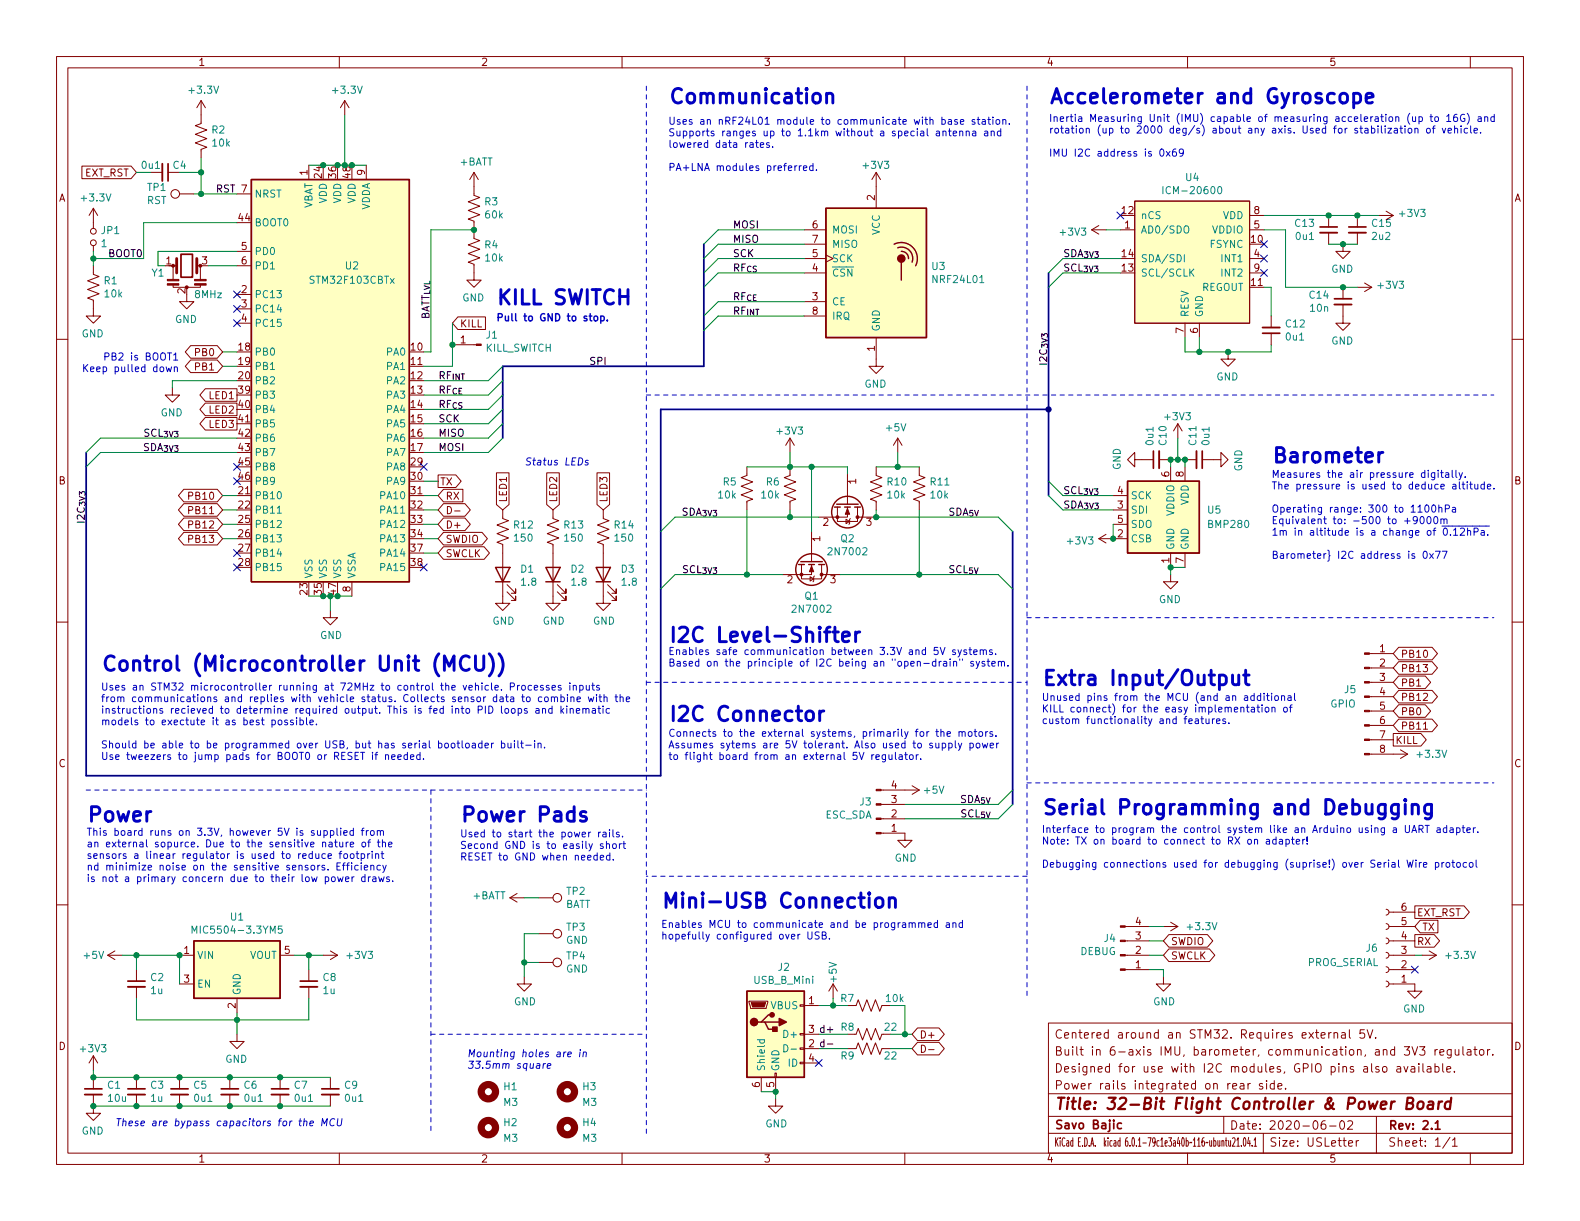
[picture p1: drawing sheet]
<svg xmlns="http://www.w3.org/2000/svg" width="279mm" height="216mm" viewBox="0 0 279 216" stroke-linecap="round" stroke-linejoin="round" font-family="sans-serif">
<defs><g id="words">
<g font-size="3.6" fill="#0000c2">
<text x="118.1" y="18.3">Communication</text>
<text x="185.4" y="18.3">Accelerometer and Gyroscope</text>
<text x="87.6" y="53.9">KILL SWITCH</text>
<text x="224.8" y="81.8">Barometer</text>
<text x="118.1" y="113.6">I2C Level-Shifter</text>
<text x="17.8" y="118.7">Control (Microcontroller Unit (MCU))</text>
<text x="184.1" y="121.2">Extra Input/Output</text>
<text x="118.1" y="127.6">I2C Connector</text>
<text x="15.2" y="145.3">Power</text>
<text x="81.3" y="145.3">Power Pads</text>
<text x="184.1" y="144.1">Serial Programming and Debugging</text>
<text x="116.8" y="160.6">Mini-USB Connection</text>
</g>
<text font-size="2.8" fill="#840000" x="186.4" y="196.2">Title: 32-Bit Flight Controller &amp; Power Board</text>
<g font-size="2.1" fill="#840000">
<text x="186.4" y="183.6">Centered around an STM32. Requires external 5V.</text>
<text x="186.4" y="189.7">Designed for use with I2C modules, GPIO pins also available.</text>
<text x="186.4" y="186.7">Built in 6-axis IMU, barometer, communication, and 3V3 regulator.</text>
<text x="186.4" y="192.7">Power rails integrated on rear side.</text>
<text x="186.4" y="199.6">Savo Bajic</text>
<text x="186.4" y="202.7">KiCad E.D.A. kicad 6.0.1-79c1e3a40b~116~ubuntu21.04.1</text>
<text x="217.4" y="199.7">Date: 2020-06-02</text>
<text x="224.4" y="202.7">Size: USLetter</text>
<text x="245.4" y="199.7">Rev: 2.1</text>
<text x="245.4" y="202.7">Sheet: 1/1</text>
</g>
<g font-size="1.8" fill="#840000">
<text x="35" y="11.6">1</text>
<text x="85" y="11.6">2</text>
<text x="135" y="11.6">3</text>
<text x="185" y="11.6">4</text>
<text x="235" y="11.6">5</text>
<text x="10.3" y="35.6">A</text>
<text x="14.9" y="31.2">EXT_RST</text>
<text x="54.4" y="31" transform="rotate(-90 54.4 31)">1</text>
<text x="56.9" y="31.5" transform="rotate(-90 56.9 31.5)">24</text>
<text x="59.4" y="31.5" transform="rotate(-90 59.4 31.5)">36</text>
<text x="64.5" y="31" transform="rotate(-90 64.5 31)">9</text>
<text x="154.7" y="35.4" transform="rotate(-90 154.7 35.4)">2</text>
<text x="267.7" y="35.6">A</text>
<text x="42.2" y="39.1">44</text>
<text x="143.7" y="40.4">6</text>
<text x="198.4" y="37.8">12</text>
<text x="198.9" y="40.4">1</text>
<text x="221.8" y="40.4">5</text>
<text x="221.8" y="37.8">8</text>
<text x="29.4" y="46.7">1</text>
<text x="35.7" y="46.7">3</text>
<text x="42.7" y="44.2">5</text>
<text x="42.7" y="46.7">6</text>
<text x="143.7" y="45.5">5</text>
<text x="143.7" y="42.9">7</text>
<text x="198.4" y="45.5">14</text>
<text x="221.3" y="42.9">10</text>
<text x="221.8" y="45.5">4</text>
<text x="32.8" y="51.9" transform="rotate(-90 32.8 51.9)">2</text>
<text x="42.7" y="51.8">2</text>
<text x="143.7" y="53.1">3</text>
<text x="143.7" y="48">4</text>
<text x="198.4" y="48">13</text>
<text x="221.3" y="50.5">11</text>
<text x="221.8" y="48">9</text>
<text x="42.7" y="54.4">3</text>
<text x="42.7" y="56.9">4</text>
<text x="81.3" y="57.9">KILL</text>
<text x="143.7" y="55.6">8</text>
<text x="209.3" y="58.9" transform="rotate(-90 209.3 58.9)">7</text>
<text x="211.8" y="58.9" transform="rotate(-90 211.8 58.9)">6</text>
<text x="34.7" y="65.5">PB1</text>
<text x="34.7" y="63">PB0</text>
<text x="42.2" y="62">18</text>
<text x="42.2" y="64.5">19</text>
<text x="72.7" y="62">10</text>
<text x="72.7" y="64.5">11</text>
<text x="81.4" y="60.7">1</text>
<text x="154.7" y="62.1" transform="rotate(-90 154.7 62.1)">1</text>
<text x="37.1" y="70.6">LED1</text>
<text x="42.2" y="67.1">20</text>
<text x="42.2" y="69.6">39</text>
<text x="72.7" y="67.1">12</text>
<text x="72.7" y="69.6">13</text>
<text x="37.1" y="75.7">LED3</text>
<text x="37.1" y="73.1">LED2</text>
<text x="42.2" y="72.1">40</text>
<text x="42.2" y="74.7">41</text>
<text x="42.2" y="77.2">42</text>
<text x="72.7" y="72.1">14</text>
<text x="72.7" y="74.7">15</text>
<text x="72.7" y="77.2">16</text>
<text x="42.2" y="79.8">43</text>
<text x="42.2" y="82.3">45</text>
<text x="72.7" y="79.8">17</text>
<text x="72.7" y="82.3">29</text>
<text x="10.3" y="85.7">B</text>
<text x="33.7" y="88.4">PB10</text>
<text x="42.2" y="87.4">21</text>
<text x="42.2" y="89.9">22</text>
<text x="42.2" y="84.8">46</text>
<text x="72.7" y="84.8">30</text>
<text x="72.7" y="87.4">31</text>
<text x="72.7" y="89.9">32</text>
<text x="77.8" y="85.8">TX</text>
<text x="78.7" y="88.4">RX</text>
<text x="89.6" y="88.9" transform="rotate(-90 89.6 88.9)">LED1</text>
<text x="98.5" y="88.9" transform="rotate(-90 98.5 88.9)">LED2</text>
<text x="107.4" y="88.9" transform="rotate(-90 107.4 88.9)">LED3</text>
<text x="151.4" y="85.6" transform="rotate(-90 151.4 85.6)">1</text>
<text x="206.8" y="84.3" transform="rotate(-90 206.8 84.3)">6</text>
<text x="209.3" y="84.3" transform="rotate(-90 209.3 84.3)">8</text>
<text x="267.7" y="85.7">B</text>
<text x="33.7" y="93.4">PB12</text>
<text x="33.7" y="96">PB13</text>
<text x="33.7" y="90.9">PB11</text>
<text x="42.2" y="92.5">25</text>
<text x="42.2" y="95">26</text>
<text x="72.7" y="92.5">33</text>
<text x="72.7" y="95">34</text>
<text x="78.7" y="96">SWDIO</text>
<text x="78.7" y="93.4">D+</text>
<text x="145" y="95.7" transform="rotate(-90 145 95.7)">1</text>
<text x="145.6" y="93">2</text>
<text x="153.2" y="93">3</text>
<text x="197.6" y="95">2</text>
<text x="197.6" y="92.5">5</text>
<text x="42.2" y="97.5">27</text>
<text x="42.2" y="100.1">28</text>
<text x="72.7" y="97.5">37</text>
<text x="72.7" y="100.1">38</text>
<text x="78.7" y="98.5">SWCLK</text>
<text x="206.8" y="99.6" transform="rotate(-90 206.8 99.6)">1</text>
<text x="209.3" y="99.6" transform="rotate(-90 209.3 99.6)">7</text>
<text x="54.4" y="105.1" transform="rotate(-90 54.4 105.1)">23</text>
<text x="56.9" y="105.1" transform="rotate(-90 56.9 105.1)">35</text>
<text x="62" y="104.6" transform="rotate(-90 62 104.6)">8</text>
<text x="139.2" y="103.1">2</text>
<text x="146.8" y="103.1">3</text>
<text x="244" y="115.3">1</text>
<text x="244" y="117.9">2</text>
<text x="247.6" y="116.3">PB10</text>
<text x="247.6" y="118.8">PB13</text>
<text x="244" y="120.4">3</text>
<text x="244" y="122.9">4</text>
<text x="244" y="125.5">5</text>
<text x="247.6" y="121.4">PB1</text>
<text x="247.6" y="123.9">PB12</text>
<text x="244" y="128">6</text>
<text x="244" y="130.6">7</text>
<text x="246.7" y="131.5">KILL</text>
<text x="247.6" y="129">PB11</text>
<text x="247.6" y="126.5">PB0</text>
<text x="10.3" y="135.6">C</text>
<text x="244" y="133.1">8</text>
<text x="267.7" y="135.6">C</text>
<text x="157.6" y="142">3</text>
<text x="157.6" y="139.4">4</text>
<text x="157.6" y="147.1">1</text>
<text x="157.6" y="144.5">2</text>
<text x="247.8" y="161">6</text>
<text x="200.8" y="166.1">3</text>
<text x="200.8" y="163.6">4</text>
<text x="207" y="167.1">SWDIO</text>
<text x="247.8" y="166.1">4</text>
<text x="247.8" y="163.6">5</text>
<text x="250.5" y="167.1">RX</text>
<text x="250.5" y="162">EXT_RST</text>
<text x="251.5" y="164.6">TX</text>
<text x="32.5" y="168.7">1</text>
<text x="32.5" y="173.7">3</text>
<text x="50.3" y="168.7">5</text>
<text x="200.8" y="171.2">1</text>
<text x="200.8" y="168.7">2</text>
<text x="207" y="169.6">SWCLK</text>
<text x="247.8" y="173.7">1</text>
<text x="247.8" y="171.2">2</text>
<text x="247.8" y="168.7">3</text>
<text x="41.7" y="178.3" transform="rotate(-90 41.7 178.3)">2</text>
<text x="143" y="177.5">1</text>
<text x="10.3" y="185.7">D</text>
<text x="162.6" y="183.6">D+</text>
<text x="267.7" y="185.7">D</text>
<text x="143" y="187.7">4</text>
<text x="134.4" y="192.3" transform="rotate(-90 134.4 192.3)">6</text>
<text x="136.9" y="192.3" transform="rotate(-90 136.9 192.3)">5</text>
<text x="35" y="205.6">1</text>
<text x="85" y="205.6">2</text>
<text x="135" y="205.6">3</text>
<text x="185" y="205.6">4</text>
<text x="235" y="205.6">5</text>
</g>
<g font-size="1.8" fill="#008484">
<text x="33.6" y="16.6">+3.3V</text>
<text x="59" y="16.6">+3.3V</text>
<text x="37.5" y="23.6">R2</text>
<text x="25.1" y="29.8">0u1</text>
<text x="30.6" y="29.8">C4</text>
<text x="37.6" y="25.9">10k</text>
<text x="81.3" y="29.3">+BATT</text>
<text x="152.8" y="29.8">+3V3</text>
<text x="14.6" y="35.6">+3.3V</text>
<text x="26.1" y="33.8">TP1</text>
<text x="45" y="34.9">NRST</text>
<text x="57.8" y="36" transform="rotate(-90 57.8 36)">VDD</text>
<text x="60.3" y="36" transform="rotate(-90 60.3 36)">VDD</text>
<text x="62.9" y="36" transform="rotate(-90 62.9 36)">VDD</text>
<text x="206.4" y="34.3">ICM-20600</text>
<text x="209.7" y="32">U4</text>
<text x="18" y="41.4">JP1</text>
<text x="25.9" y="36.1">RST</text>
<text x="45" y="40">BOOT0</text>
<text x="55.2" y="37.1" transform="rotate(-90 55.2 37.1)">VBAT</text>
<text x="65.4" y="37.3" transform="rotate(-90 65.4 37.3)">VDDA</text>
<text x="85.7" y="36.3">R3</text>
<text x="85.9" y="38.6">60k</text>
<text x="147.1" y="41.3">MOSI</text>
<text x="155.6" y="41.6" transform="rotate(-90 155.6 41.6)">VCC</text>
<text x="187.6" y="41.7">+3V3</text>
<text x="201.7" y="41.3">AD0/SDO</text>
<text x="201.7" y="38.7">nCS</text>
<text x="214.4" y="41.3">VDDIO</text>
<text x="216.2" y="38.7">VDD</text>
<text x="229.1" y="40.1">C13</text>
<text x="242.7" y="40.1">C15</text>
<text x="247.6" y="38.4">+3V3</text>
<text x="17.9" y="43.7">1</text>
<text x="45" y="45.1">PD0</text>
<text x="45" y="47.6">PD1</text>
<text x="61.1" y="47.6">U2</text>
<text x="85.7" y="43.9">R4</text>
<text x="85.9" y="46.2">10k</text>
<text x="147.1" y="46.4">SCK</text>
<text x="147.1" y="43.8">MISO</text>
<text x="164.8" y="47.7">U3</text>
<text x="201.7" y="46.4">SDA/SDI</text>
<text x="214" y="43.8">FSYNC</text>
<text x="216.1" y="46.4">INT1</text>
<text x="229.2" y="42.4">0u1</text>
<text x="242.7" y="42.4">2u2</text>
<text x="18.4" y="50.3">R1</text>
<text x="18.6" y="52.6">10k</text>
<text x="26.9" y="48.9">Y1</text>
<text x="34.5" y="52.7">8MHz</text>
<text x="45" y="52.7">PC13</text>
<text x="55.1" y="50.2">STM32F103CBTx</text>
<text x="81.7" y="53.3">GND</text>
<text x="147.1" y="54">CE</text>
<text x="147.1" y="48.9">~{CSN}</text>
<text x="165.1" y="50">NRF24L01</text>
<text x="201.7" y="48.9">SCL/SCLK</text>
<text x="212.4" y="51.4">REGOUT</text>
<text x="216.1" y="48.9">INT2</text>
<text x="231.6" y="52.8">C14</text>
<text x="235.4" y="48.2">GND</text>
<text x="243.8" y="51.1">+3V3</text>
<text x="14.4" y="59.6">GND</text>
<text x="30.9" y="57.1">GND</text>
<text x="45" y="55.2">PC14</text>
<text x="45" y="57.8">PC15</text>
<text x="86" y="59.9">J1</text>
<text x="147.1" y="56.5">IRQ</text>
<text x="155.6" y="58.7" transform="rotate(-90 155.6 58.7)">GND</text>
<text x="210.2" y="56.1" transform="rotate(-90 210.2 56.1)">RESV</text>
<text x="212.7" y="56.1" transform="rotate(-90 212.7 56.1)">GND</text>
<text x="227.4" y="57.9">C12</text>
<text x="231.8" y="55.1">10n</text>
<text x="45" y="62.9">PB0</text>
<text x="45" y="65.4">PB1</text>
<text x="68.4" y="62.9">PA0</text>
<text x="68.4" y="65.4">PA1</text>
<text x="85.8" y="62.2">KILL_SWITCH</text>
<text x="227.5" y="60.2">0u1</text>
<text x="235.4" y="60.9">GND</text>
<text x="45" y="67.9">PB2</text>
<text x="45" y="70.5">PB3</text>
<text x="68.4" y="67.9">PA2</text>
<text x="68.4" y="70.5">PA3</text>
<text x="152.8" y="68.5">GND</text>
<text x="215.1" y="67.3">GND</text>
<text x="28.4" y="73.6">GND</text>
<text x="45" y="73">PB4</text>
<text x="45" y="75.6">PB5</text>
<text x="68.4" y="73">PA4</text>
<text x="68.4" y="75.6">PA5</text>
<text x="137.5" y="76.8">+3V3</text>
<text x="156.8" y="76.3">+5V</text>
<text x="206.1" y="74.3">+3V3</text>
<text x="45" y="78.1">PB6</text>
<text x="45" y="80.6">PB7</text>
<text x="45" y="83.2">PB8</text>
<text x="68.4" y="78.1">PA6</text>
<text x="68.4" y="80.6">PA7</text>
<text x="68.4" y="83.2">PA8</text>
<text x="198.2" y="83.1" transform="rotate(-90 198.2 83.1)">GND</text>
<text x="204" y="78.6" transform="rotate(-90 204 78.6)">0u1</text>
<text x="206.3" y="78.6" transform="rotate(-90 206.3 78.6)">C10</text>
<text x="211.6" y="78.6" transform="rotate(-90 211.6 78.6)">C11</text>
<text x="213.9" y="78.6" transform="rotate(-90 213.9 78.6)">0u1</text>
<text x="219.7" y="83.4" transform="rotate(-90 219.7 83.4)">GND</text>
<text x="45" y="88.3">PB10</text>
<text x="45" y="85.7">PB9</text>
<text x="67.5" y="88.3">PA10</text>
<text x="68.4" y="85.7">PA9</text>
<text x="127.1" y="88.1">10k</text>
<text x="127.9" y="85.8">R5</text>
<text x="134.7" y="88.1">10k</text>
<text x="135.5" y="85.8">R6</text>
<text x="157" y="85.8">R10</text>
<text x="157" y="88.1">10k</text>
<text x="164.6" y="85.8">R11</text>
<text x="164.6" y="88.1">10k</text>
<text x="199.9" y="88.3">SCK</text>
<text x="210.2" y="89.3" transform="rotate(-90 210.2 89.3)">VDD</text>
<text x="45" y="90.8">PB11</text>
<text x="45" y="93.3">PB12</text>
<text x="45" y="95.9">PB13</text>
<text x="67.5" y="90.8">PA11</text>
<text x="67.5" y="93.3">PA12</text>
<text x="67.5" y="95.9">PA13</text>
<text x="90.9" y="93.4">R12</text>
<text x="91" y="95.8">150</text>
<text x="99.8" y="93.4">R13</text>
<text x="99.9" y="95.8">150</text>
<text x="108.7" y="93.4">R14</text>
<text x="108.8" y="95.8">150</text>
<text x="148.7" y="95.9">Q2</text>
<text x="199.9" y="95.9">CSB</text>
<text x="199.9" y="90.8">SDI</text>
<text x="199.9" y="93.3">SDO</text>
<text x="207.6" y="91.2" transform="rotate(-90 207.6 91.2)">VDDIO</text>
<text x="213.6" y="90.8">U5</text>
<text x="213.8" y="93.3">BMP280</text>
<text x="45" y="98.4">PB14</text>
<text x="45" y="101">PB15</text>
<text x="67.5" y="98.4">PA14</text>
<text x="67.5" y="101">PA15</text>
<text x="92.1" y="101.2">D1</text>
<text x="101" y="101.2">D2</text>
<text x="109.9" y="101.2">D3</text>
<text x="146.8" y="98.2">2N7002</text>
<text x="188.9" y="96.3">+3V3</text>
<text x="207.6" y="97.3" transform="rotate(-90 207.6 97.3)">GND</text>
<text x="210.2" y="97.3" transform="rotate(-90 210.2 97.3)">GND</text>
<text x="55.2" y="102.4" transform="rotate(-90 55.2 102.4)">VSS</text>
<text x="57.8" y="102.4" transform="rotate(-90 57.8 102.4)">VSS</text>
<text x="60.3" y="102.4" transform="rotate(-90 60.3 102.4)">VSS</text>
<text x="62.9" y="102.4" transform="rotate(-90 62.9 102.4)">VSSA</text>
<text x="92.3" y="103.6">1.8</text>
<text x="101.1" y="103.6">1.8</text>
<text x="110" y="103.6">1.8</text>
<text x="142.3" y="106">Q1</text>
<text x="204.9" y="106.6">GND</text>
<text x="56.6" y="113">GND</text>
<text x="87.1" y="110.4">GND</text>
<text x="96" y="110.4">GND</text>
<text x="104.8" y="110.4">GND</text>
<text x="140.4" y="108.3">2N7002</text>
<text x="235.3" y="125.1">GPIO</text>
<text x="237.8" y="122.6">J5</text>
<text x="250.8" y="134">+3.3V</text>
<text x="152.1" y="142.4">J3</text>
<text x="163.5" y="140.3">+5V</text>
<text x="145.9" y="144.7">ESC_SDA</text>
<text x="158.2" y="152.3">GND</text>
<text x="83.6" y="159">+BATT</text>
<text x="99.9" y="160.5">BATT</text>
<text x="100.2" y="158.2">TP2</text>
<text x="35" y="165.1">MIC5504-3.3YM5</text>
<text x="40.8" y="162.8">U1</text>
<text x="100.1" y="166.9">GND</text>
<text x="100.2" y="164.6">TP3</text>
<text x="195.3" y="166.5">J4</text>
<text x="210.1" y="164.5">+3.3V</text>
<text x="14.9" y="169.5">+5V</text>
<text x="26.7" y="173.5">C2</text>
<text x="34.8" y="169.5">VIN</text>
<text x="44.1" y="169.5">VOUT</text>
<text x="57.1" y="173.5">C8</text>
<text x="61.5" y="169.5">+3V3</text>
<text x="100.1" y="172">GND</text>
<text x="100.2" y="169.6">TP4</text>
<text x="133.3" y="174">USB_B_Mini</text>
<text x="137.6" y="171.7">J2</text>
<text x="148" y="173.6" transform="rotate(-90 148 173.6)">+5V</text>
<text x="191" y="168.9">DEBUG</text>
<text x="231.2" y="170.8">PROG_SERIAL</text>
<text x="241.6" y="168.3">J6</text>
<text x="255.9" y="169.5">+3.3V</text>
<text x="26.7" y="175.8">1u</text>
<text x="34.8" y="174.6">EN</text>
<text x="42.5" y="176" transform="rotate(-90 42.5 176)">GND</text>
<text x="57.2" y="175.8">1u</text>
<text x="90.9" y="177.7">GND</text>
<text x="136.3" y="178.4">VBUS</text>
<text x="148.7" y="177.2">R7</text>
<text x="203.9" y="177.7">GND</text>
<text x="248.1" y="179">GND</text>
<text x="138.9" y="183.5">D+</text>
<text x="148.7" y="182.2">R8</text>
<text x="156.5" y="182.2">22</text>
<text x="14.3" y="186.1">+3V3</text>
<text x="39.8" y="187.9">GND</text>
<text x="135.3" y="189.5" transform="rotate(-90 135.3 189.5)">Shield</text>
<text x="137.8" y="189.5" transform="rotate(-90 137.8 189.5)">GND</text>
<text x="139.5" y="188.6">ID</text>
<text x="148.7" y="187.3">R9</text>
<text x="156.5" y="187.3">22</text>
<text x="19" y="192.5">C1</text>
<text x="19.2" y="194.8">10u</text>
<text x="26.7" y="192.5">C3</text>
<text x="26.7" y="194.8">1u</text>
<text x="34.3" y="192.5">C5</text>
<text x="34.4" y="194.8">0u1</text>
<text x="43.2" y="192.5">C6</text>
<text x="43.3" y="194.8">0u1</text>
<text x="52.1" y="192.5">C7</text>
<text x="52.2" y="194.8">0u1</text>
<text x="60.9" y="192.5">C9</text>
<text x="61.1" y="194.8">0u1</text>
<text x="89.1" y="195.5">M3</text>
<text x="89.1" y="192.8">H1</text>
<text x="103.1" y="195.5">M3</text>
<text x="103.1" y="192.8">H3</text>
<text x="14.4" y="200.6">GND</text>
<text x="89.1" y="201.9">M3</text>
<text x="89.1" y="199.1">H2</text>
<text x="103.1" y="201.9">M3</text>
<text x="103.1" y="199.1">H4</text>
<text x="135.3" y="199.3">GND</text>
</g>
<g font-size="1.8" fill="#0000c2">
<text x="118.1" y="22">Uses an nRF24L01 module to communicate with base station.</text>
<text x="185.4" y="21.5">Inertia Measuring Unit (IMU) capable of measuring acceleration (up to 16G) and</text>
<text x="185.4" y="23.6">rotation (up to 2000 deg/s) about any axis. Used for stabilization of vehicle.</text>
<text x="118.1" y="24.1">Supports ranges up to 1.1km without a special antenna and</text>
<text x="118.1" y="26.1">lowered data rates.</text>
<text x="185.4" y="27.7">IMU I2C address is 0x69</text>
<text x="118.1" y="30.2">PA+LNA modules preferred.</text>
<text x="87.6" y="56.8">Pull to GND to stop.</text>
<text x="16.6" y="65.8">Keep pulled down</text>
<text x="19.8" y="63.7">PB2 is BOOT1</text>
<text x="92.7" y="82.3">Status LEDs</text>
<text x="224.8" y="84.5">Measures the air pressure digitally.</text>
<text x="224.8" y="86.5">The pressure is used to deduce altitude.</text>
<text x="224.8" y="90.6">Operating range: 300 to 1100hPa</text>
<text x="224.8" y="92.7">Equivalent to: -500 to +9000m</text>
<text x="224.8" y="94.7">1m in altitude is a change of ~{0.12hPa.</text>
<text x="224.8" y="98.8">Barometer} I2C address is 0x77</text>
<text x="118.1" y="115.8">Enables safe communication between 3.3V and 5V systems.</text>
<text x="118.1" y="117.8">Based on the principle of I2C being an &quot;open-drain&quot; system.</text>
<text x="17.8" y="122.1">Uses an STM32 microcontroller running at 72MHz to control the vehicle. Processes inputs</text>
<text x="17.8" y="124.1">from communications and replies with vehicle status. Collects sensor data to combine with the</text>
<text x="184.1" y="123.9">Unused pins from the MCU (and an additional</text>
<text x="184.1" y="126">KILL connect) for the easy implementation of</text>
<text x="17.8" y="126.2">instructions recieved to determine required output. This is fed into PID loops and kinematic</text>
<text x="17.8" y="128.2">models to exectute it as best possible.</text>
<text x="118.1" y="130.3">Connects to the external systems, primarily for the motors.</text>
<text x="184.1" y="128">custom functionality and features.</text>
<text x="17.8" y="132.3">Should be able to be programmed over USB, but has serial bootloader built-in.</text>
<text x="17.8" y="134.4">Use tweezers to jump pads for BOOT0 or RESET if needed.</text>
<text x="118.1" y="132.3">Assumes sytems are 5V tolerant. Also used to supply power</text>
<text x="118.1" y="134.4">to flight board from an external 5V regulator.</text>
<text x="15.2" y="147.8">This board runs on 3.3V, however 5V is supplied from</text>
<text x="15.2" y="149.8">an external sopurce. Due to the sensitive nature of the</text>
<text x="81.3" y="148.1">Used to start the power rails.</text>
<text x="184.1" y="147.3">Interface to program the control system like an Arduino using a UART adapter.</text>
<text x="184.1" y="149.3">Note: TX on board to connect to RX on adapter!</text>
<text x="15.2" y="151.9">sensors a linear regulator is used to reduce footprint</text>
<text x="15.2" y="153.9">nd minimize noise on the sensitive sensors. Efficiency</text>
<text x="15.2" y="155.9">is not a primary concern due to their low power draws.</text>
<text x="81.3" y="150.1">Second GND is to easily short</text>
<text x="81.3" y="152.1">RESET to GND when needed.</text>
<text x="184.1" y="153.4">Debugging connections used for debugging (suprise!) over Serial Wire protocol</text>
<text x="116.8" y="164.1">Enables MCU to communicate and be programmed and</text>
<text x="116.8" y="166.1">hopefully configured over USB.</text>
<text x="82.5" y="186.9">Mounting holes are in</text>
<text x="82.5" y="189">33.5mm square</text>
<text x="20.3" y="199.1">These are bypass capacitors for the MCU</text>
</g>
<g font-size="1.8">
<text x="38.1" y="34">RST 7</text>
<text x="129.5" y="40.4">MOSI</text>
<text x="19" y="45.5">BOOT0</text>
<text x="129.5" y="45.5">SCK</text>
<text x="129.5" y="48">RF_{CS}</text>
<text x="129.5" y="42.9">MISO</text>
<text x="188" y="45.5">SDA_{3V3}</text>
<text x="188" y="48">SCL_{3V3}</text>
<text x="129.5" y="53.1">RF_{CE}</text>
<text x="75.9" y="59.9" transform="rotate(-90 75.9 59.9)">BATT_{LVL}</text>
<text x="129.5" y="55.6">RF_{INT}</text>
<text x="104.1" y="64.5">SPI</text>
<text x="185.2" y="64.8" transform="rotate(-90 185.2 64.8)">I2C_{3V3}</text>
<text x="77.5" y="69.6">RF_{CE}</text>
<text x="77.5" y="67">RF_{INT}</text>
<text x="22.7" y="77.2">SCL_{3V3}</text>
<text x="77.5" y="74.7">SCK</text>
<text x="77.5" y="72.1">RF_{CS}</text>
<text x="77.5" y="77.2">MISO</text>
<text x="22.5" y="79.7">SDA_{3V3}</text>
<text x="77.5" y="79.7">MOSI</text>
<text x="188" y="89.9">SDA_{3V3} 3</text>
<text x="188" y="87.4">SCL_{3V3} 4</text>
<text x="15" y="92.7" transform="rotate(-90 15 92.7)">I2C_{3V3}</text>
<text x="117.8" y="91.2">SDA_{3V3}</text>
<text x="167.6" y="91.2">SDA_{5V}</text>
<text x="118" y="101.3">SCL_{3V3}</text>
<text x="167.6" y="101.3">SCL_{5V}</text>
<text x="167" y="142">SDA_{5V}</text>
<text x="167.2" y="144.5">SCL_{5V}</text>
<text x="143" y="185.2">2 d-</text>
<text x="143" y="182.6">3 d+</text>
</g>
<g font-size="1.8" fill="#008400">
<text x="62" y="31.5" transform="rotate(-90 62 31.5)">48</text>
<text x="59.4" y="105.1" transform="rotate(-90 59.4 105.1)">47</text>
<text x="156.7" y="177.2">10k</text>
</g>
</g></defs>
<g fill="none" stroke="#840000" stroke-width=".18">
<path d="M10 10h259.4v195.9h-259.4zM12 12h255.4v191.9h-255.4zM35.6 17.8v4l-1.1 .4 2.1 .8-2.1 .7 2.1 .8-2.1 .8 2.1 .7-1 .4v1.5M35.6 17.8l-.8 1.3M35.6 17.8l.7 1.3M60 10v2M61 17.8l-.8 1.3M61 17.8v2.5M61 17.8l.7 1.3M110 10v2M160 10v2M210 10v2"/>
<path d="M260 10v2M14.5 29.4h8.7l.9 1.1-.9 1.1h-8.7zM16.5 36.8v3.6M16.5 36.8l-.8 1.3M16.5 36.8l.8 1.3M26.7 30.5h2M29.7 30.5h2M31.7 34.3h2.6M41.9 34.3h2.5M54.6 29.2v2.6M64.8 29.2v2.6M83.8 30.5v4l1 .4-2 .8 2 .7-2 .8 2 .8-2 .7 1 .4v3.1l1 .3-2 .8 2 .8-2 .7 2 .8-2 .8 1 .3v2.8h-1.3l1.3 1.3 1.3-1.3h-1.3"/>
<path d="M83.8 30.5l-.7 1.3M83.8 30.5l.8 1.3M154.9 30.5v6.3M154.9 30.5l.8 1.3M154.9 30.5l-.7 1.3M194.3 39.9l-1.3 .7M200.7 35.6h20.3v21.6h-20.3zM221 38.1h2.5M234.9 38.1v2M240 38.1v2M243.8 38.1h2.6M245.1 37.3l1.3 .8"/>
<path d="M246.4 38.1l-1.3 .8M10 60h2M16.5 47v1.5l1 .4-2 .8 2 .7-2 .8 2 .7-2 .8 1 .4v2.8h-1.3l1.3 1.3 1.3-1.3h-1.3M16.5 43.4v1.1M29.8 47h1.3M30.6 50.3v.5h4.8v-.5M30.6 47v2.4M33 52.1v1.2h-1.3l1.3 1.3 1.3-1.3h-1.3M34.9 47h.7M35.4 47v2.5M41.9 52.1h2.5M41.9 54.6h2.5"/>
<path d="M41.9 57.2h2.5M41.9 44.5h2.5M41.9 47h2.5M81 56h4.8v2.3h-4.8l-1-1.1zM142.2 53.3h3.8M142.2 48.3h3.8M142.2 45.7h3.8M142.2 40.6h3.8M142.2 43.2h3.8M142.2 55.9h3.8M146 45.1l1.3 .6-1.3 .7M154.9 59.7v5.1h-1.2l1.2 1.2 1.3-1.2h-1.3"/>
<path d="M193 40.6h2.6M193 40.6l1.3 .8M198.1 40.6h2.6M209.5 57.2v2.5M212.1 57.2v2.5M221 48.3h2.5M221 45.7h2.5M221 40.6h2.5M221 50.8h2.5M224.8 55.9v2M224.8 58.9v2.1M234.9 41.1v2.1"/>
<path d="M237.5 43.2v1.3h-1.3l1.3 1.2 1.3-1.2h-1.3M237.5 53.8v3.4h-1.3l1.3 1.2 1.3-1.2h-1.3M237.5 50.8v2M240 50.8h2.6M240 41.1v2.1M241.3 50l1.3 .8M242.6 50.8l-1.3 .8M267.4 60h2M30.5 68.6v1.3h-1.3l1.3 1.2 1.2-1.2h-1.2M33.7 63.7h4.7l1 1.1-1 1.1h-4.7l-.9-1.1zM33.7 61.1h4.7l1 1.1-1 1.1h-4.7l-.9-1.1zM36.3 73.8h5.6v2.2h-5.6l-1-1.1z"/>
<path d="M36.3 68.7h5.6v2.3h-5.6l-1-1.1zM36.3 71.3h5.6v2.2h-5.6l-1-1.1zM41.9 74.9h2.5M72.4 64.8h2.5M80 61h4.2M139.7 77.5l.8 1.2M139.7 77.5v2.5M139.7 77.5l-.8 1.2M158.7 77.5l.8 1.2M158.7 77.5v2.5M158.7 77.5l-.7 1.2M208.3 74.9l.7 1.3"/>
<path d="M208.3 74.9v2.6M208.3 74.9l-.8 1.3M217.2 62.2v1.3h-1.3l1.3 1.3 1.2-1.3h-1.2M32.5 91.6h5.9l1 1.1-1 1.1h-5.9l-.9-1.1zM32.5 86.5h5.9l1 1.1-1 1.1h-5.9l-.9-1.1zM32.5 94.1h5.9l1 1.2-1 1.1h-5.9l-.9-1.1zM32.5 89.1h5.9l1 1.1-1 1.1h-5.9l-.9-1.1zM41.9 87.6h2.5M72.4 87.6h2.5M77.5 84h3.1l1 1.1-1 1.1h-3.1zM78.4 94.1h6.8l1 1.2-1 1.1h-6.8l-.9-1.1zM78.4 91.6h3.8l1 1.1-1 1.1h-3.8l-.9-1.1z"/>
<path d="M78.4 89.1h3.8l1 1.1-1 1.1h-3.8l-.9-1.1zM78.4 86.5h3.5v2.2h-3.5l-.9-1.1zM78.4 96.7h7.2l1 1.1-1 1.1h-7.2l-.9-1.1zM79.1 89.6a.64 .64 0 0 1 .8 .6 .64 .64 0 0 1-.8 .6zM80.4 90.4h1M87.8 83.6h2.2v5.6l-1.1 1-1.1-1zM88.9 90.2v1.5l1 .4-2 .7 2 .8-2 .8 2 .7-2 .8 1 .4v10.4h1.3l-1.3 1.3-1.3-1.3h1.3M96.7 83.6h2.2v5.6l-1.1 1-1.1-1zM97.8 90.2v1.5l1 .4-2 .7 2 .8-2 .8 2 .7-2 .8 1 .4v10.4h1.3l-1.3 1.3-1.3-1.3h1.3M105.6 83.6h2.2v5.6l-1.1 1-1.1-1zM106.7 90.2v1.5l1 .4-2 .7 2 .8-2 .8 2 .7-2 .8 1 .4v10.4h1.2l-1.2 1.3-1.3-1.3h1.3M132.1 82.6v1.5l-1 .4 2 .7-2 .8 2 .7-2 .8 2 .8-1 .3v1.6"/>
<path d="M139.7 82.6v1.5l-1 .4 2 .7-2 .8 2 .7-2 .8 2 .8-1 .3v1.6M141.7 99.8v2.6h3.6v-2.6M143.5 99.8v1.8h-5.1M143.5 94v5.3M148.1 89.7v2.5h3.5v-2.5M149.6 91.8l.6 .4-.6 .4zM149.9 89.7v1.7h-5.1M149.9 83.8v5.4M150.4 91.7l-.2 .1v.8l-.1 .1M151.6 91.4h3.3M154.9 82.6v1.5l1.1 .4-2.1 .7 2.1 .8-2.1 .7 2.1 .8-2.1 .8 1 .3v1.6M162.6 82.6v1.5l1 .4-2.1 .7 2.1 .8-2.1 .7 2.1 .8-2.1 .8 1.1 .3v1.6"/>
<path d="M194.3 95.3h5.1M194.3 95.3l1.3 .7M195.6 94.5l-1.3 .8M196.8 87.6h2.6M196.8 90.2h2.6M196.8 92.7h2.6M200.7 81.3v1.3l-1.3-1.3 1.3-1.3v1.3h3.3M205 81.3h2M207 82.6v2.5M207 97.8v2.5M209.5 82.6v2.5M209.5 97.8v2.5"/>
<path d="M209.5 81.3h2.1M212.6 81.3h3.3v1.3l1.3-1.3-1.3-1.3v1.3M10 110h2M58.4 108v1.2h1.3l-1.3 1.3-1.3-1.3h1.3M62.2 102.9v2.5M89.7 104.6l1.5 1.6v-.8v.8h-.8M89.7 103.4l1.5 1.5v-.8v.8h-.8M98.6 104.6l1.5 1.6v-.8v.8h-.8M98.6 103.4l1.5 1.5v-.8v.8h-.8M107.4 104.6l1.6 1.6v-.8v.8h-.8M107.4 103.4l1.6 1.5v-.8v.8h-.8M143.3 102l.6 .4-.6 .3z"/>
<path d="M144 101.9l-.1 .1v.7l-.1 .2M145.3 101.6h3.3M207 101.6v1.3h-1.3l1.3 1.2 1.3-1.2h-1.3M242.2 118.1h4.2M242.2 115.6h4.2M247.3 114.5h5.9l1 1.1-1 1.1h-5.9l-.9-1.1zM247.3 117h5.9l1 1.1-1 1.1h-5.9l-.9-1.1zM247.3 119.5h4.7l1 1.2-1 1.1h-4.7l-.9-1.1zM267.4 110h2M155.8 139.7h6.8M161.3 138.9l1.3 .8M162.6 139.7l-1.3 .8"/>
<path d="M242.2 133.4h6.7M242.2 130.8h4.2M242.2 128.3h4.2M242.2 125.7h4.2M242.2 123.2h4.2M242.2 120.7h4.2M246.4 129.7h4.9l.9 1.1-.9 1.1h-4.9zM247.3 127.2h5.9l1 1.1-1 1.1h-5.9l-.9-1.1zM247.3 124.6h4.7l1 1.1-1 1.1h-4.7l-.9-1.1zM247.3 122.1h5.9l1 1.1-1 1.1h-5.9l-.9-1.1zM247.6 132.6l1.3 .8M248.9 133.4l-1.3 .7"/>
<path d="M251.7 128.9h.7M10 160h2M90.2 158.8h2.5M90.2 158.8l1.2 .7M91.4 158l-1.2 .8M95.2 158.8h2.6M155.8 147.3h4.2v1.3h1.3l-1.3 1.3-1.3-1.3h1.3M155.8 142.2h4.2M155.8 144.8h4.2M267.4 160h2M19 168.9h2.6M19 168.9l1.3 .8"/>
<path d="M20.3 168.1l-1.3 .8M24.1 171.5v2M24.1 174.5v2M31.7 168.9h2.6M31.7 174h2.6M41.9 176.5v2.6M49.5 168.9h2.6M54.6 171.5v2M54.6 174.5v2M57.1 168.9h2.6M58.4 168.1l1.3 .8M59.7 168.9l-1.3 .8"/>
<path d="M92.7 172.7v1.3h1.3l-1.3 1.3-1.3-1.3h1.3M95.2 170.2h2.6M95.2 165.1h2.6M132.5 177h3.3v.3l-.3 1h-2.8zM141.5 177.7h.7v.2h-.7zM142.2 177.8h2.6M147.3 174l-.7 1.3M147.3 174v2.5M147.3 174l.8 1.3M149.9 177.8h1.5l.4-1 .7 2 .8-2 .8 2 .7-2 .8 2 .4-1h1.5M199 163.8h4.2M199 166.4h4.2"/>
<path d="M199 168.9h4.2M199 171.5h4.2M205.7 172.7v1.3h1.3l-1.3 1.3-1.2-1.3h1.2M205.7 163.8h2.6M206.7 167.8h7.2l.9 1.1-.9 1.1h-7.2l-1-1.1zM206.7 165.3h6.8l1 1.1-1 1.1h-6.8l-1-1.1zM207 163.1l1.3 .7M208.3 163.8l-1.3 .8M245.1 160.8l.4 .1 .1 .4-.1 .3-.4 .2M245.1 163.3l.4 .2 .1 .3-.1 .4-.4 .1M245.1 165.9l.4 .1 .1 .4-.1 .3-.4 .2M245.1 168.4l.4 .2 .1 .3-.1 .4-.4 .1"/>
<path d="M245.1 170.9l.4 .2 .1 .3-.1 .4-.4 .2M245.1 173.5l.4 .1 .1 .4-.1 .3-.4 .2M245.6 174h4.6v1.3h-1.3l1.3 1.2 1.3-1.2h-1.3M245.6 161.3h4.6M245.6 163.8h4.6M245.6 166.4h4.6M245.6 168.9h4.6M245.6 171.5h4.6M250.2 165.3h3.4l1 1.1-1 1.1h-3.4zM250.2 160.2h8.7l.9 1.1-.9 1.1h-8.7zM251.1 162.7h3.2v2.2h-3.2l-.9-1.1zM251.5 168.9h2.5"/>
<path d="M252.7 168.1l1.3 .8M254 168.9l-1.3 .8M16.5 193.5v3.4h-1.3l1.3 1.2 1.3-1.2h-1.3M16.5 186.7v2.5M16.5 190.5v2M16.5 186.7l.8 1.3M16.5 186.7l-.8 1.3M24.1 190.5v2M24.1 193.5v2.1M31.7 190.5v2M31.7 193.5v2.1M40.6 190.5v2"/>
<path d="M40.6 193.5v2.1M41.9 182.9v1.3h-1.3l1.3 1.2 1.3-1.2h-1.3M49.5 190.5v2M49.5 193.5v2.1M58.4 190.5v2M58.4 193.5v2.1M134.6 190.5v2.5M137 189.7h.3v.8h-.3zM137.2 194.3v1.3h1.2l-1.2 1.3-1.3-1.3h1.3M137.2 190.5v2.5M141.5 187.8h.7v.3h-.7zM141.5 185.3h.7v.2h-.7z"/>
<path d="M141.5 182.8h.7v.2h-.7zM142.2 185.4h2.6M142.2 182.9h2.6M142.2 188h2.6M149.9 185.4h1.5l.4-1 .7 2 .8-2 .8 2 .7-2 .8 2 .4-1h1.5M151.4 182.9l.4-1 .7 2 .8-2 .8 2 .7-2 .8 2 .4-1h1.5M162.2 184.3h3.8l1 1.1-1 1.1h-3.8l-.9-1.1zM162.2 181.8h3.8l1 1.1-1 1.1h-3.8l-.9-1.1zM162.9 184.8a.64 .64 0 0 1 .8 .7 .64 .64 0 0 1-.8 .6zM164.2 185.6h1M185.4 180.9h82v23h-82zM185.4 197.4h82"/>
<path d="M185.4 193.4h82M216.4 197.4v3M219.3 191.7h.6l.1 .9M220 191.9l-.5 .1a.29 .29 0 0 0-.2 .3 .29 .29 0 0 0 .2 .3l.5-.1M220.7 191.6v1M221.1 191.6l-.3 .1-.1 .2M223.3 191.7l-.4-.1-.2 .2 .1 .2 .5 .2v.3h-.6M224 191.1v.1M224 191.6v1M225.3 191.7l-.4-.1-.3 .3v.4l.2 .2h.5M225.3 191.1v1.5M226 192.1l.7-.2-.1-.2-.4-.1-.2 .2v.7h.6"/>
<path d="M227.3 192.4v.2M233.6 183.1l.7-.2v-.3h-.5l-.2 .2 .1 .7h.6M234.3 198.2a.59 .59 0 0 0-.7 .6v.6l.2 .2 .4 .1 .2-.2 .1-.5-.2-.2-.4-.1-.3 .3M235 182.6v1M235.1 199.1h1.2M235.4 182.6h-.3l-.1 .3M235.9 182.7l.2-.1h.4v1M235.9 182.6v1M237.1 198.2h.2a.81 .81 0 0 1 .5 .6 .81 .81 0 0 1-.3 .8l-.1 .1a.81 .81 0 0 1-.6-.6 .81 .81 0 0 1 .3-.9zM237.3 182.6h.5l.1 1M237.9 182.9l-.5 .1a.29 .29 0 0 0-.2 .3 .29 .29 0 0 0 .2 .3l.5-.1M238.3 198.3l.6-.1 .2 .1 .1 .3-.9 1.1h.9"/>
<path d="M238.6 182.1v1.3l.2 .2M241.3 182.1h-.8v.7l.2-.2 .5 .1 .1 .2v.5l-.3 .2-.5-.2M241.8 182.1l.5 1.5 .5-1.5M243.3 183.4v.2M243.4 197.4v6.5M244.5 188.7l.3-.1 .4 .1 .1 .6-.2 .2-.3 .1-.3-.2zM247 188.7h.6l.1 .9M247.7 188.9l-.5 .1a.29 .29 0 0 0-.2 .3 .29 .29 0 0 0 .2 .3l.5-.1M248.3 188.6l.3 1 .4-1M248.3 185.1h1l-.5 .6 .4 .1v.6l-.2 .2h-.5l-.2-.2M249.5 188.7h.6l.1 .9M249.7 185.1l.5 1.5 .5-1.5"/>
<path d="M250.2 188.9l-.5 .1a.29 .29 0 0 0-.2 .3 .29 .29 0 0 0 .2 .3l.5-.1M250.9 188.1v.1M250.9 188.6v1M251 185.1h1l-.5 .6 .4 .1v.6l-.2 .2h-.4l-.3-.2M251.6 188.1v1.3l.2 .2M252.4 188.7h.6v.9M253 188.9l-.5 .1a.29 .29 0 0 0-.2 .3 .29 .29 0 0 0 .2 .3l.5-.1M253.8 188.7l.4-.1 .3 .3v.4l-.2 .2h-.5M253.8 185.6v1M253.8 188.1v1.5M254.2 185.6l-.3 .1-.1 .2M254.6 186.1l.7-.2v-.2l-.5-.1-.2 .2 .1 .7h.6"/>
<path d="M255.1 188.1v1.3l.2 .2M255.8 189.1l.7-.2v-.2l-.5-.1-.2 .2 .1 .7h.6M256.6 185.6v1.2l-.3 .3-.3-.1M256.6 185.7l-.4-.1-.3 .3v.4l.1 .2h.6M257.2 189.4v.2M257.3 185.6l.1 .9 .4 .1 .2-.2M258 185.6v1M258.7 185.1v1.3l.2 .2M259.5 185.7h.5l.1 .9M260.1 185.9l-.5 .1a.29 .29 0 0 0-.2 .3 .29 .29 0 0 0 .2 .3l.5-.1M260.6 185.6h.6M260.8 185.1v1.3l.4 .2"/>
<path d="M261.8 185.7l.3-.1 .3 .3v.4l-.3 .3-.3-.1-.2-.2v-.4zM263 185.6v1M263.5 185.6l-.3 .1-.2 .2M264 186.4v.2M60 203.9v2M110 203.9v2M160 203.9v2M185.4 200.4h82M210 203.9v2M216.1 201.8l.1-.1h.2v1M216.7 201.7h.3M216.8 201.2v1.3l.2 .2"/>
<path d="M217.3 201.7v.9l.2 .1 .1-.2M217.6 201.7v1M218 201.3l.3-.1 .1 .4-.5 1.1h.5M218.7 201.6l.2-.4v1.5M218.7 202.7h.5M219.5 202.5v.2M220 201.2h.1a1.14 1.14 0 0 1 0 1.5 1.63 1.63 0 0 1-.1-1.5zM220.8 201.1l-.2 1.1h.5M221 201.7v1M221.4 202.5v.2M221.8 201.6l.2-.4v1.5M221.8 202.7h.4"/>
<path d="M223.4 200.4v3.5M238.5 202.2l.7-.2-.1-.3h-.4l-.2 .2v.7h.6M239.8 201.7v1M240.3 201.7h-.3l-.2 .3M256.4 201.1l-1.3 1.9M256.8 201.6l.5-.4v1.5M256.8 202.7h.9M260 203.9v2"/>
<circle cx="31" cy="34.3" r=".76"/>
<circle cx="16.5" cy="42.9" r=".51"/>
<circle cx="16.5" cy="40.9" r=".51"/>
<circle cx="98.6" cy="158.7" r=".76"/>
<circle cx="98.6" cy="170.2" r=".76"/>
<circle cx="98.6" cy="165.1" r=".76"/>
</g>
<g fill="none" stroke="#840000" stroke-width=".3">
<path d="M29.7 29v3M32 45h2v4h-2zM223.3 58.9h3M233.4 40.1h3.1M236 52.8h3M238.5 40.1h3.1M204 79.8v3M212.6 79.8v3M22.6 173.5h3.1M53.1 173.5h3M15 192.5h3M22.6 192.5h3.1"/>
<path d="M30.2 192.5h3.1M39.1 192.5h3.1M48 192.5h3.1M56.9 192.5h3M198.3 198.6h-.4l-.3 .3v.4l.1 .2h.6M253.8 198.6l.4-.4v1.5M253.8 199.7h.9"/>
</g>
<path d="M246.1 194.8l-.2 1.3M246.6 194.8l-.3 .1-.3 .3M248.8 195.1l.9-.1a.46 .46 0 0 0 .2-.5 .46 .46 0 0 0-.3-.4h-.7l-.2 2h.7a.53 .53 0 0 0 .5-.5 .53 .53 0 0 0-.4-.5M250.8 195a.52 .52 0 0 1 .5-.2 .52 .52 0 0 1 .4 .4v.5a.55 .55 0 0 1-.6 .4 .55 .55 0 0 1-.5-.4zM252.6 194.9l.2-.1 .6 .1-.1 1.2M253.4 195.2l-.6 .1a.4 .4 0 0 0-.4 .4 .4 .4 0 0 0 .3 .4l.7-.1M254.5 194.8l-.2 1.3M255 194.8l-.4 .1-.2 .3M256.5 194.9a.66 .66 0 0 0-.9 .3l-.1 .5 .1 .3 .2 .1 .6-.1M256.6 194.1l-.2 2" fill="none" stroke="#840000" stroke-width=".4"/>
<g fill="none" stroke="#840000" stroke-width=".33">
<path d="M28.7 29v3M223.3 57.9h3M233.4 41.1h3.1M236 53.8h3M238.5 41.1h3.1M205 79.8v3M211.6 79.8v3M22.6 174.5h3.1M53.1 174.5h3M15 193.5h3M22.6 193.5h3.1M30.2 193.5h3.1"/>
<path d="M39.1 193.5h3.1M48 193.5h3.1M56.9 193.5h3"/>
</g>
<g fill="#840000" stroke="#840000" stroke-width=".18">
<path d="M241.3 133.2h.9v.3h-.9z"/>
<path d="M241.3 130.7h.9v.2h-.9z"/>
<path d="M241.3 128.1h.9v.3h-.9z"/>
<path d="M241.3 125.6h.9v.3h-.9z"/>
<path d="M241.3 123.1h.9v.2h-.9z"/>
<path d="M241.3 120.5h.9v.3h-.9z"/>
<path d="M241.3 118h.9v.2h-.9z"/>
<path d="M241.3 115.4h.9v.3h-.9z"/>
<path d="M143.5 100.1l.4 1h-.8z"/>
<path d="M149.9 89.9l.3 1h-.7z"/>
<path d="M29.6 50.2h2v.2h-2z"/>
<path d="M29.6 49.4h2v.3h-2z"/>
<path d="M34.4 50.2h2v.2h-2z"/>
<path d="M34.4 49.4h2v.3h-2z"/>
<path d="M198.1 163.7h.9v.3h-.9z"/>
<path d="M198.1 166.2h.9v.3h-.9z"/>
<path d="M198.1 168.8h.9v.2h-.9z"/>
<path d="M198.1 171.3h.9v.3h-.9z"/>
<path d="M84.2 60.8h.9v.3h-.9z"/>
<path d="M132.8 177.3h2.6l-.3 .8h-2z"/>
<path d="M154.9 139.6h.9v.2h-.9z"/>
<path d="M154.9 142.1h.9v.3h-.9z"/>
<path d="M154.9 144.7h.9v.2h-.9z"/>
<path d="M154.9 147.2h.9v.2h-.9z"/>
<circle cx="141.7" cy="101.6" r=".25"/>
<circle cx="145.3" cy="101.6" r=".25"/>
<circle cx="148.1" cy="91.4" r=".25"/>
<circle cx="151.6" cy="91.4" r=".25"/>
<circle cx="30.6" cy="47" r=".25"/>
</g>
<g fill="none" stroke="#840000" stroke-width="1.3">
<circle cx="86.4" cy="193" r="1.27"/>
<circle cx="86.4" cy="199.4" r="1.27"/>
<circle cx="100.3" cy="193" r="1.27"/>
<circle cx="100.3" cy="199.4" r="1.27"/>
</g>
<g fill="#ffffc2" stroke="#ffffc2" stroke-width=".18">
<path d="M44.4 31.8h28v71.1h-28z"/>
<path d="M199.4 85.1h12.7v12.7h-12.7z"/>
<path d="M34.3 166.4h15.2v10.1h-15.2z"/>
<path d="M146 36.8h17.8v22.9h-17.8z"/>
<path d="M200.7 35.6h20.3v21.6h-20.3z"/>
<path d="M132.1 175.3h10.1v15.2h-10.1z"/>
</g>
<g fill="none" stroke="#840000" stroke-width=".25">
<path d="M44.4 31.8h28v71.1h-28zM146 36.8h17.8v22.9h-17.8zM158.1 43.2a2.84 2.84 0 0 1 3.3 .5 2.84 2.84 0 0 1 .5 3.3M158.8 43.8a1.99 1.99 0 0 1 2 .5 1.99 1.99 0 0 1 .5 2.1M159.4 44.5a1.23 1.23 0 0 1 1.3 1.2M159.4 46.4v3.1M141.2 99.8h1M141.6 99.3h3.8M143 99.8h1M144.8 99.8h1M147.6 89.7h1M148 89.2h3.8"/>
<path d="M149.4 89.7h1M151.1 89.7h1M199.4 85.1h12.7v12.7h-12.7zM87.6 100.3h2.6l-1.3 2.6zM87.6 102.9h2.6M96.5 100.3h2.6l-1.3 2.6zM96.5 102.9h2.6M105.4 100.3h2.5l-1.2 2.6zM105.4 102.9h2.5M34.3 166.4h15.2v10.1h-15.2zM132.1 175.3h10.1v15.2h-10.1zM136.5 179.5h-.6l-1.3 1.2h-.6"/>
<path d="M134.6 180.7h.7l.6 1.3h1.3M135.3 180.7h2.5"/>
<circle cx="149.9" cy="90.6" r="2.79"/>
<circle cx="143.5" cy="100.7" r="2.79"/>
</g>
<g fill="none" stroke="#008484" stroke-width=".18">
<path d="M205.6 33v1.3M215.4 33.1l.2-.1a.68 .68 0 0 1 .5 .6 .68 .68 0 0 1-.5 .7l-.2-.2-.1-.3zM173.3 50h.7M209.4 40.1l.3-.2a.43 .43 0 0 1 .5 .5v.4a.42 .42 0 0 1-.4 .4 .42 .42 0 0 1-.4-.4zM209.4 45v1.3M210.6 48.1l.5 .7M211.1 47.6l-.7 .7M49 90.7h.8M34 165v-1.3l.4 1 .4-1v1.3M49.9 163.7h-.6l-.1 .6 .2-.1 .4 .1 .1 .2v.4l-.2 .1-.5-.1M133.9 183.8h1.3M134.4 183.8l-.1 .4 .3 .2 .5-.1v-.5"/>
<path d="M138.6 184.7a.64 .64 0 0 1 .7 .7 .64 .64 0 0 1-.7 .6zM139.9 185.5h.9"/>
</g>
<path d="M31.2 45.7v2.6M34.8 45.7v2.6" fill="none" stroke="#840000" stroke-width=".51"/>
<g fill="#840000" stroke="#840000" stroke-width=".25">
<path d="M137.8 180.1l1.3 .6-1.3 .7z"/>
<path d="M136.7 181.6h.7v.8h-.7z"/>
<circle cx="159.4" cy="45.7" r=".63"/>
<circle cx="133.3" cy="180.7" r=".63"/>
<circle cx="136.5" cy="179.5" r=".38"/>
</g>
<path d="M146.3 184.6h1" fill="none" stroke="#000" stroke-width=".18"/>
<g fill="none" stroke="#0000c2" stroke-width=".51">
<path d="M146.2 16.7a.64 .64 0 0 1 1.1 .2v1.3M146.2 16.5v1.7M239.4 16.6l.7-.1 .5 .5v.7l-.2 .4-.3 .1-.7-.1M239.4 16.5v2.6M241.6 17.4l1.2-.3-.1-.5-.8-.1-.3 .4v.9l.1 .3 .2 .1 .8-.1M244.5 80a.66 .66 0 0 0-.7 .5M83 116.2a.96 .96 0 0 0-1.1-.1 .96 .96 0 0 0-.5 1 1.09 1.09 0 0 0 .3 1.1 1.09 1.09 0 0 0 1.2 .2l.1-.1M84.1 116v2.1l.5 .4 .7-.1 .2-.3v-2.1M86.5 115.6a2.94 2.94 0 0 1 0 3.9M88.2 115.6a2.94 2.94 0 0 1 0 3.9M147.3 111.7h1M147.6 110.9v2.2l.2 .2 .5 .2"/>
<path d="M149 112.6l1.2-.2-.1-.5-.7-.2-.4 .4v1l.1 .2 .3 .2 .7-.2M151.3 111.7v1.8M152 111.7a.66 .66 0 0 0-.7 .5M215.6 119.5l.8-.1 .5 .5v.7l-.3 .4-.2 .1-.8-.1M218 119.4v1.3l.1 .3a.7 .7 0 0 0 1-.2M219.1 119.4v1.7M219.9 119.4h1M220.3 118.5v2.2l.1 .3 .5 .1M142.6 126a.7 .7 0 0 1 .7-.3 .7 .7 0 0 1 .6 .5v.7a.7 .7 0 0 1-.7 .6 .7 .7 0 0 1-.7-.6v-.7zM145 125.7v1.7M145.7 125.7a.65 .65 0 0 0-.7 .5M103.6 143.6l-.6-.1-.4 .4 .1 .3 .9 .3 .1 .2-.1 .4-.2 .1-.8-.1"/>
<path d="M154.9 159a.7 .7 0 0 1 .7-.3 .7 .7 0 0 1 .5 .5v.8a.7 .7 0 0 1-.6 .5 .7 .7 0 0 1-.7-.5v-.8zM157.2 159a.64 .64 0 0 1 1.1 .1v1.3M157.2 158.7v1.7M247.3 142.2v2.1a.7 .7 0 0 1-1.1 .4M247.3 142.4l-.8-.2-.4 .5v.8l.2 .3 .2 .1 .8-.1M248.5 141.4l-.1 .1 .1 .1 .1-.1-.1-.1v.2M248.5 142.2v1.7M249.7 142.5a.64 .64 0 0 1 1.1 .1v1.3M249.7 142.2v1.7M253.1 142.2v2.1a.7 .7 0 0 1-1.1 .4M253.1 142.4l-.7-.2-.5 .5v.8l.3 .3 .2 .1 .7-.1"/>
</g>
<g fill="none" stroke="#0000c2" stroke-width=".18">
<path d="M133.6 25.2h.5M133.8 24.8v1.1l.3 .2M134.5 25.6l.6-.1-.1-.2-.4-.1-.1 .2v.6h.5M136 25.3l-.3-.1-.2 .2 .1 .2 .4 .1v.3h-.5M136.6 25.9v.2M140.9 29.3l-.3 .3M141.3 29.3v.9M141.7 29.3l-.4 .3M142.1 29.7l.6-.1-.1-.2-.3-.1-.2 .2v.6h.5M143.8 29.4l-.4-.1-.2 .3 .1 .5h.5M143.8 28.9v1.3M144.4 30v.2"/>
<path d="M165.6 23.2h.5v.8M166.1 23.5h-.4l-.2 .2 .2 .3h.4M166.7 23.3l.2-.1h.3l.1 .8M166.7 23.2v.8M167.7 21.2h.5l.1 .8M167.7 23.2h.5M167.9 22.8v1l.3 .2M168.3 21.4l-.5 .1-.1 .2 .1 .3 .5-.1M168.6 23.6l.6-.1-.1-.3h-.4l-.1 .2v.6h.5M169.3 21.2l-.3-.1-.2 .2 .1 .2 .4 .1v.3h-.5M169.7 23.3l.2-.1h.3l.1 .8M169.7 23.2v.8"/>
<path d="M169.8 21.6l.6-.2v-.2l-.4-.1-.2 .2 .1 .6h.5M170.9 23.3l.1-.1h.3l.1 .8M170.9 23.2v.8M172 23.2h.5l.1 .8M172.4 21.2l-.3-.1-.2 .2v.2l.5 .1v.3h-.5M172.6 23.5h-.5l-.2 .2 .2 .3h.5M172.8 21.1h.5M173 20.7v1.1l.3 .2M173.7 21.2h.5v.8M174.1 23.2h.5l.1 .8M174.2 21.4l-.4 .1-.2 .2 .2 .3 .4-.1M174.7 23.5h-.5l-.1 .2 .1 .3h.5"/>
<path d="M174.7 21.1h.5M174.9 20.7v1.1l.3 .2M175.3 23.3l.2-.1h.3v.8M175.3 23.2v.8M175.6 20.7v.1M175.6 21.1v.9M176.2 21.2l.3-.1 .3 .3v.3l-.3 .3-.3-.1-.1-.2zM177 23.2h-.4l-.2 .2 .1 .6h.5M177 22.8v1.2M177.3 21.3l.2-.2 .3 .1 .1 .8M177.3 21.1v.9M178.5 21.9v.1"/>
<path d="M205.2 26.5l.2-.2a.68 .68 0 0 1 .4 .7 .68 .68 0 0 1-.4 .6l-.2-.1-.1-.4zM206.2 26.8l.7 .8M206.9 26.8l-.7 .8M207.9 26.3l-.3 .1a.85 .85 0 0 0 0 1.2l.4-.1 .1-.4-.3-.3h-.2l-.3 .3M209.3 26.9l-.3 .2h-.3l-.2-.2 .2-.5 .3-.1 .2 .2a.84 .84 0 0 1-.3 1.1h-.2M244.3 22.3v1l.2 .2M244.9 22.7v.8M245.4 22.7h.7l-.7 .8h.7M246.6 22.7h.5v.8M247.1 23h-.4l-.2 .2 .2 .3h.4M247.5 22.7h.5M247.7 22.3v1l.3 .2"/>
<path d="M248.5 22.3v.1M248.5 22.7v.8M249.1 22.7h.3l.3 .2v.4l-.3 .2h-.3l-.1-.2zM249.3 20a1.46 1.46 0 0 0 0 2M249.8 20.6v.8l.3 .1 .2-.1M250.2 22.8l.2-.1h.3l.1 .8M250.2 22.7v.8M250.3 20.6v.9M250.9 20.7l.4-.1 .2 .3-.1 .5h-.5M250.9 20.6v1.3M252.4 22.7h.3l.2 .2v.4l-.2 .2h-.3l-.1-.2zM252.9 20.6h.5"/>
<path d="M253 20.2v1.1l.4 .2M253.3 22.7h.5M253.8 22.3l-.3 .1v1.1M253.8 20.7l.3-.1 .3 .3v.3l-.3 .3-.3-.1-.1-.2zM255 22.7l.3 .8 .3-.8M255.8 20.6l.4-.4v1.3M255.8 21.5h.8M256.1 23.1l.6-.1-.1-.3h-.3l-.2 .2v.6h.5M257.2 22.8l.2-.1h.3l.1 .8M257.2 22.3v1.2M257.6 20.2l-.3 .1a.86 .86 0 0 0 0 1.2l.4-.1 .1-.5-.3-.2-.3 .1-.2 .1M258.4 22.3v.1"/>
<path d="M258.4 22.7v.8M259 20.3a.59 .59 0 0 0-.8 .5 .59 .59 0 0 0 .8 .6v-.5h-.2M259.5 20a1.46 1.46 0 0 1 0 2M259.5 22.7h-.3l-.3 .2 .1 .6h.5M260.1 22.3v1l.1 .2M260.7 23.1l.6-.1-.1-.3h-.3l-.2 .2v.6h.5M261.4 20.7h.5v.8M261.8 23.4v.1M261.9 20.9l-.4 .1-.2 .2 .2 .3 .4-.1M262.5 20.8l.2-.2 .3 .1 .1 .8M262.5 20.6v.9M264.2 20.7l-.3-.1-.3 .3 .2 .5h.4"/>
<path d="M264.2 20.2v1.3M14.8 64.4v1.3M15 65l.5 .7M15.5 64.4l-.7 .8M16 65.3l.6-.1v-.3h-.4l-.2 .2 .1 .6h.5M18.6 63.1l.6-.1 .1-.2-.1-.3-.6-.1v1.3M30.8 65l.2-.1h.3l.1 .8M104 81.4h-.3l-.2 .2 .5 .3-.1 .3h-.5M248.4 92.1h1M250.6 91.9l-.2 .2h-.4l-.1-.2 .1-.5 .4-.1 .2 .2a.84 .84 0 0 1-.3 1.1h-.3M251.2 91.5l.2-.2a.68 .68 0 0 1 .5 .7 .68 .68 0 0 1-.5 .6l-.2-.1-.1-.4zM251.8 97.5h.2a.68 .68 0 0 1 .4 .6 .68 .68 0 0 1-.4 .6 .84 .84 0 0 1-.2-1.2z"/>
<path d="M252.1 89.4l.2-.1a.68 .68 0 0 1 .4 .6 .68 .68 0 0 1-.4 .7l-.2-.2-.1-.3zM252.5 91.4l.1-.1a.68 .68 0 0 1 .5 .7 .68 .68 0 0 1-.5 .6 .84 .84 0 0 1-.1-1.2zM252.8 97.9l.7 .8M253.4 89.4l.1-.1a.68 .68 0 0 1 .4 .6 .68 .68 0 0 1-.4 .7 .84 .84 0 0 1-.1-1.2zM253.5 97.9l-.7 .8M253.7 91.5l.1-.2a.68 .68 0 0 1 .5 .7 .68 .68 0 0 1-.5 .6l-.1-.1-.2-.4zM253.7 83.6v1l-.2 .2h-.3M253.7 83.6h-.3l-.3 .2 .1 .6h.5M253.8 97.5h.9l-.6 1.2M254.3 83.2v.1M254.3 83.6v.8M254.4 89.8l.2-.1 .3 .1 .1 .8"/>
<path d="M254.4 89.3v1.3M254.7 83.6h.5M254.8 91.9l.2-.1h.3v.8M254.8 91.8v.8M254.9 83.2v1l.3 .2M255 97.5h.9l-.6 1.2M255.3 91.9l.2-.1h.3l.1 .8M255.6 90l.6-.1 .1-.2v-.3l-.7-.1v1.3M255.6 83.6h.5l.1 .8M256.2 83.9h-.4l-.2 .2 .2 .3h.4M256.2 93h7.2M256.5 94.5v.1"/>
<path d="M256.8 83.2v1l.2 .2M256.9 89.8h.4l.1 .8M256.9 85.7h.5l.1 .8M257 93.7l.4-.3v1.2M257 94.6h.8M257.4 90l-.4 .1-.2 .2 .2 .3 .4-.1M257.5 83.2v1l.1 .2M257.5 85.9l-.5 .1-.1 .2 .1 .3 .5-.1M258 83.6l.3 .8M258.1 85.2v1.1l.1 .2M258.2 93.5l.5-.1 .3 .3-.8 .9h.8M258.6 85.6h.4"/>
<path d="M258.6 83.6l-.4 1.1-.2 .1M258.7 85.2v1.1l.3 .2M259.1 84.3v.1M259.5 85.2v.1M259.5 85.6v.9M259.5 93.9l.2-.1 .3 .1 .1 .7M259.5 93.4v1.2M259.9 85.6h.5M260.1 85.2v1.1l.3 .2M260.7 94h.6l.1-.2-.1-.3-.6-.1v1.2M260.8 85.6l.1 .8 .3 .1 .1-.2M261.3 85.6v.9"/>
<path d="M261.9 93.9h.5l.1 .7M262.5 85.7l-.4-.1-.2 .3 .1 .5h.5M262.5 94.1l-.4 .1-.2 .1 .2 .3h.4M262.5 85.2v1.3M263 86l.6-.1v-.2l-.4-.1-.2 .2 .1 .6h.5M263.1 94.5v.1M264.2 86.3v.2M165.5 117l-.4-.1-.2 .3 .1 .5h.5M165.5 116.5v1.3M166.1 116.9v.9M166.3 114.5l.4 1.2 .4-1.2M166.4 116.9l-.3 .3"/>
<path d="M166.9 117h.5v.8M167.4 117.2l-.4 .1-.2 .2 .2 .3 .4-.1M168 116.5v.1M168 116.9v.9M168.6 117.1l.2-.2 .3 .1 .1 .8M168.6 116.9v.9M168.9 115l-.3-.1-.2 .2 .1 .2 .4 .1v.3h-.5M169.4 114.9l.3 .8M169.7 116.5v.3M170 114.9l-.4 1.1-.2 .2M170.2 116.5v.3M170.9 115l-.3-.1-.2 .2 .1 .2 .4 .1v.3h-.5"/>
<path d="M171.3 114.9h.5M171.5 114.5v1.1l.3 .1M172.1 117l-.3-.1-.2 .2 .1 .2 .4 .1v.3h-.5M172.2 115.3l.6-.1-.1-.2-.3-.1-.2 .2 .1 .6h.4M172.6 116.9l.3 .9M173.2 116.9l-.4 1.2-.2 .1M173.3 115l.2-.1 .3 .1 .1 .7M173.3 114.9v.8M173.9 115.1l.2-.2 .3 .1v.7M174.1 117l-.3-.1-.2 .2 .1 .2 .4 .1v.3h-.5M174.6 116.9h.4M174.7 116.5v1.1l.3 .2"/>
<path d="M175.4 117.4l.6-.2-.1-.2-.3-.1-.2 .2 .1 .6h.4M175.5 115l-.3-.1-.2 .2v.2l.5 .1v.3h-.5M176.1 115.6v.1M176.5 117.1l.2-.2 .3 .1 .1 .8M176.5 116.9v.9M177.1 117.1l.2-.2 .3 .1v.8M178.2 117.7v.1M48.1 127.4l.4-.1 .2 .3-.1 .5h-.5M49.3 127.4l.3-.1 .2 .3v.3l-.2 .3-.3-.1-.1-.2zM50.8 127.4l-.3-.1-.2 .2 .1 .2 .4 .1v.3h-.5M51.8 127.4l-.3-.1-.1 .2v.2l.4 .1v.3h-.4M52.4 127.3v.9"/>
<path d="M53.1 127.4l.3-.1 .3 .3-.2 .5h-.4M53.1 126.9v1.3M54.2 126.9v1.1l.2 .2M54.8 127.7l.6-.1v-.2l-.4-.1-.2 .2 .1 .6h.5M56 128v.2M65.9 133.5v.8M66.3 133.5h.5M66.8 133l-.3 .2v1.1M68.2 133.6l.2-.1h.3v.8M68.2 133.5v.8M69.3 133.9l.6-.1-.1-.3h-.4l-.1 .1v.6h.5M70.3 133.9l.7-.1-.1-.3h-.4l-.2 .1 .1 .6h.5"/>
<path d="M72 133.5h-.3l-.3 .2 .2 .5h.4M72 133v1.3M72.6 133.9l.6-.1-.1-.3h-.3l-.2 .1v.6h.5M74.3 133.5h-.4l-.2 .2 .1 .5h.5M74.3 133v1.3M74.9 134.2v.1M79.9 131.5l.3-.1 .2 .2v.4l-.2 .3-.3-.1-.1-.2zM80.8 131.4h.5M81 131v1.1l.3 .2M81.7 131v1.1l.2 .2M82.4 131.5l.3-.1 .3 .2v.4l-.3 .3-.3-.1-.1-.2zM83.5 131.5h.5l.1 .8"/>
<path d="M84.1 131.7l-.4 .1-.2 .2 .2 .3 .4-.1M85.2 131.5l-.3-.1-.3 .2 .1 .6h.5M85.2 131v1.3M85.8 131.8l.6-.1-.1-.2-.3-.1-.2 .2v.6h.5M86.9 131.4v.9M87.3 131.4l-.4 .2M88.7 121.9v.1M88.7 131.5l.3-.1 .3 .2-.1 .6h-.5M88.7 131v1.3M89.4 125.3h.3l.2 .2v.4l-.2 .2h-.3l-.1-.2zM89.8 131.4l.1 .8 .3 .1 .2-.2M90.2 121.4h.7l.1-.2-.1-.3-.7-.1v1.2"/>
<path d="M90.4 131.4v.9M90.5 125.3h.4l.2 .2v.4l-.2 .2h-.4l-.1-.2zM91 131v.1M91 131.4v.9M91.5 121.2v.8M91.6 131v1.1l.2 .2M91.6 125.3h.4l.2 .2-.1 .6h-.5M91.6 125.3v1.2M91.9 121.2l-.4 .2M92.1 131.4h.4M92.2 131v1.1l.3 .2M92.2 123.2h.5"/>
<path d="M92.4 121.2h.3l.2 .2v.4l-.2 .2h-.3l-.2-.2zM92.4 122.8v1.1l.3 .2M93 131.8h.9M93.1 123.4l.2-.2 .4 .2 .1 .4-.2 .2-.3 .1-.2-.1zM93.2 125.3h-.3l-.2 .2 .1 .1 .4 .2v.3h-.5M94 121.2h-.4l-.2 .2 .1 .6h.5M94.5 121.6l.6-.1-.1-.3h-.3l-.2 .2v.6h.5M94.5 131v.1M94.5 131.4v.9M94.8 125.3h.5v.8M95.1 131.5l.2-.1 .3 .1 .1 .8M95.1 131.4v.9"/>
<path d="M95.3 125.6h-.4l-.2 .2 .2 .3h.4M95.8 123.3l-.4-.1-.2 .3 .1 .5h.5M95.9 125.4l.2-.1h.3l.1 .8M95.9 125.3v.8M96.1 121.2h-.4l-.1 .2v.1l.5 .2v.3h-.5M96.3 132.1v.2M96.4 123.3l.3-.1 .3 .3v.3l-.3 .3-.3-.1-.1-.2zM97.1 121.2h-.3l-.2 .2 .1 .1 .4 .2v.3h-.5M97.5 123.4l.2-.2 .3 .1v.8M97.5 123.2v.9M97.6 121.6l.6-.1v-.3h-.4l-.2 .2 .1 .6h.5M97.6 125.3h-.3l-.3 .2 .1 .6h.5"/>
<path d="M97.6 124.9v1.2M98 123.4l.2-.2 .3 .1 .1 .8M99.2 121.2h-.3l-.2 .2 .1 .1 .4 .2v.3h-.5M99.2 123.3l.4-.1 .2 .3-.1 .5h-.5M99.2 122.8v1.3M99.2 124.9v1.2M99.3 125.6l.4 .5M99.7 125.3l-.5 .5M100.2 124.9v.1M100.2 125.3v.8M100.3 122.8v.1M100.3 123.2v.9"/>
<path d="M100.8 120.8v.1M100.8 121.2v.8M100.8 125.4l.2-.1h.3l.1 .8M100.8 125.3v.8M101 123.4l.1-.2 .3 .1 .1 .8M101 123.2v.9M101.4 121.3l.2-.1h.3v.8M101.4 121.2v.8M101.9 125.7l.6-.1v-.3h-.4l-.2 .2 .1 .6h.5M102 123.7l.6-.2v-.2l-.4-.1-.2 .2 .1 .6h.5M102.5 121.2h.4l.2 .2-.1 .6h-.5M102.5 121.2v1.3"/>
<path d="M103.1 125.4l.1-.1h.4v.8M103.1 125.3v.8M103.6 125.5l.2-.2h.3l.1 .8M103.7 121.2v.8h.3l.2-.1M104 123.2l.3 .9 .2-.6 .3 .6 .2-.9M104.2 121.2v.8M104.6 121.2h.5M104.8 125.3h.4l.1 .8M104.8 120.8v1l.3 .2M105.3 125.6h-.4l-.2 .2 .2 .3h.4M105.5 122.8v.1M105.5 123.2v.9"/>
<path d="M105.7 125.3h.5M105.9 124.9v1l.3 .2M105.9 123.2h.5M106 121.2h-.3l-.2 .2v.1l.5 .2v.3h-.5M106.1 122.8v1.1l.3 .2M106.6 124.9v.1M106.6 125.3v.8M106.8 123.4l.2-.2 .3 .1 .1 .8M106.8 122.8v1.3M107.8 125.3h-.4l-.2 .2 .1 .6h.5M108.8 123.2h.4M108.9 122.8v1.1l.3 .2"/>
<path d="M109.7 123.4l.1-.2 .3 .1 .1 .8M109.7 122.8v1.3M110.7 123.7l.7-.2-.1-.2-.4-.1-.2 .2 .1 .6h.5M154.2 133.5v.8M154.5 133.5l-.3 .2M154.9 133.9l.6-.1-.1-.3h-.3l-.2 .1 .1 .6h.4M156.6 133.5v1l-.3 .2h-.3M156.6 133.5h-.4l-.2 .2 .1 .5h.5M157.2 133.5l.1 .7 .3 .1 .1-.1M157.7 133.5v.8M158.3 133v1.1l.2 .2M159 133.5h.5l.1 .8"/>
<path d="M159.6 133.8h-.5l-.2 .2 .2 .3 .5-.1M160 133.5h.5M160.2 133v1.1l.3 .2M160.9 133.5h.3l.3 .2v.4l-.3 .2-.3-.1-.1-.1zM162 133.5v.8M162.4 133.5l-.4 .2M162.8 134.2v.1M165.5 131.4v.8l.3 .1 .2-.2M165.5 129.4h.5M165.7 128.9v1.1l.3 .2M166 131.4v.9M166.4 129.5l.2-.1h.3v.8"/>
<path d="M166.4 128.9v1.3M166.6 131.5l.4-.1 .2 .2-.1 .6h-.5M166.6 131.4v1.3M167.5 129.8l.6-.1-.1-.3h-.3l-.2 .1v.6h.5M167.8 131.5l.3-.1 .3 .2-.1 .6h-.5M167.8 131.4v1.3M168.9 131v1.1l.2 .2M169.5 131.4l.3 .9M169.6 129.5l.2-.1h.3v.8M169.6 129.4v.8M170.1 131.4l-.4 1.2-.2 .1M170.1 129.5l.2-.1h.3l.1 .8"/>
<path d="M171.3 129.4h.3l.3 .2v.4l-.3 .2-.3-.1-.1-.1zM171.5 131.5l.4-.1 .2 .2-.1 .6h-.5M171.5 131.4v1.3M172.3 129.4h.4M172.4 128.9v1.1l.3 .2M172.7 131.5l.3-.1 .3 .2v.4l-.3 .3-.3-.1-.1-.2zM173.2 129.5l.1-.1 .4 .1 .1 .5-.2 .1-.3 .1-.1-.1zM173.7 131.4l.2 .9 .3-.7 .2 .7 .3-.9M174.3 129.4v.8M174.7 129.4l-.4 .2M175.1 131.8l.6-.1-.1-.2-.3-.1-.2 .2 .1 .6h.4M175.5 129.4h-.3l-.2 .1 .1 .2 .4 .1v.3h-.5"/>
<path d="M176.1 130.1v.1M176.2 131.4v.9M176.6 131.4l-.4 .2M211.4 127.2h.5v.7M211.9 127.4l-.4 .1-.2 .1 .2 .3h.4M212.3 127.1h.5M212.5 126.7v1.1l.3 .1M213.3 127.1v.8h.3l.2-.1M213.8 127.1v.8M214.4 127.1v.8M214.8 127.1l-.4 .2M215.1 127.5l.6-.1v-.2l-.4-.1-.2 .2 .1 .6h.5"/>
<path d="M216.7 127.2l-.3-.1-.2 .2 .1 .2 .4 .1v.3h-.5M217.3 127.8v.1M219.4 125.2l.2-.1h.3l.1 .8M220.1 123.1h.5v.8M220.4 125.1h.5M220.6 124.6v1.1l.3 .2M220.6 123.3l-.4 .1-.2 .2 .2 .3 .4-.1M221.3 125.1h.5v.8M221.8 123.1l-.4-.1-.2 .3 .1 .5h.5M221.8 122.6v1.3M221.8 125.4h-.4l-.2 .2 .2 .3 .4-.1M222.3 125.1h.4"/>
<path d="M222.4 124.6v1.1l.3 .2M222.9 123.1l-.3-.1-.3 .3 .1 .5h.5M222.9 122.6v1.3M223.2 124.6v.2M223.2 125.1v.8M223.5 122.6v.1M223.5 123v.9M223.8 125.1h.3l.3 .2v.4l-.3 .2-.3-.1-.1-.1zM224 123h.4M224.1 122.6v1.1l.3 .2M224.9 122.6v.1M224.9 123v.9"/>
<path d="M224.9 125.2l.2-.1h.3l.1 .8M224.9 125.1v.8M225.5 123.1l.3-.1 .3 .3v.3l-.3 .3-.3-.1-.1-.2zM226.6 123.1l.2-.1 .3 .1 .1 .8M226.6 123v.9M227.1 125.1h.3l.2 .2v.4l-.2 .2-.3-.1-.1-.1zM227.8 123.1h.5v.8M228 125.1h.5M228.3 123.3l-.4 .1-.2 .2 .2 .3 .4-.1M228.5 124.6l-.3 .2v1.1M228.9 122.6v1.1l.2 .2M57.3 146.9h.3l.3 .2-.1 .5h-.5"/>
<path d="M57.5 151h-.3l-.3 .2 .1 .5h.5M57.5 155.1l.4-.1 .2 .3-.1 .5h-.5M58 151.4l.6-.1v-.3h-.4l-.2 .1 .1 .6h.5M58 153.7v.1M58.2 149h.5v.8M58.4 146.9h.4l.2 .2-.1 .5h-.5M58.4 146.9v1.2M58.7 149.2l-.4 .1-.2 .2 .2 .3 .4-.1M58.7 155.1l.3-.1 .3 .3v.3l-.3 .3-.3-.1-.1-.2zM59.2 148.9h.4M59.3 148.5v1.1l.3 .2M59.6 146.4v1.1l.2 .2"/>
<path d="M59.6 153.2h.4M59.7 155l.2 .9 .3-.6 .2 .6 .3-.9M59.9 151h.5M60.1 148.9v.8l.3 .1 .2-.2M60.2 152.6h-.6v1.2h.6M60.3 146.4v.2M60.3 146.9v.8M60.4 150.5l-.3 .2v1.1M60.6 153h.4M60.6 148.9v.9M60.8 147.3l.6-.1-.1-.3h-.3l-.2 .1 .1 .6h.4M60.9 151h.3l.3 .2v.4l-.3 .2-.3-.1-.1-.1z"/>
<path d="M61 152.6l-.3 .2v1M61.1 155.5l.6-.2-.1-.2-.3-.1-.2 .2 .1 .6h.4M61.2 148.9v.9M61.3 153h.5M61.6 148.9l-.4 .3M61.8 152.6l-.3 .2v1M61.9 149.3l.6-.1v-.2l-.4-.1-.2 .2 .1 .6h.5M62.1 151h.3l.2 .2v.4l-.2 .2-.3-.1-.2-.1zM62.2 152.6v.1M62.2 153v.8M62.2 155v.9M62.5 146.9h-.4l-.2 .2 .1 .5h.5"/>
<path d="M62.5 146.4v1.3M62.6 155l-.4 .3M63 151h.5M63.2 150.5v1.1l.3 .2M63.3 153.1l-.3-.1-.3 .2 .2 .6h.4M63.9 151h.3l.3 .2-.1 .5h-.5M63.9 152.6v.1M63.9 146.9h.5M63.9 151v1.2M63.9 153v.8M64.1 149l.3-.1 .3 .3v.3l-.3 .3-.3-.1-.1-.2zM64.4 146.4l-.3 .2v1.1"/>
<path d="M64.4 153.4l.6-.1v-.2l-.4-.1-.2 .2 .1 .6h.5M64.5 155.1l-.3-.1-.3 .3 .2 .5h.4M64.5 154.6v1.3M64.8 146.9v.8M65 148.9h.5M65 151v.8M65.1 146.9l-.3 .2M65.1 155v.9M65.4 151l-.4 .2M65.5 148.5l-.3 .2v1.1M65.5 155l-.4 .3M65.6 153.1l.2-.1 .3 .1v.7"/>
<path d="M65.6 153v.8M65.6 146.9h.3l.3 .2v.4l-.3 .2-.3-.1-.1-.1zM65.8 150.5v.2M65.8 151v.8M65.9 155.1h.5l.1 .8M66.4 151.1l.2-.1h.3l.1 .8M66.4 151v.8M66.5 155.3l-.4 .1-.2 .2 .2 .3 .4-.1M66.7 147l.2-.1h.3l.1 .8M66.7 146.9v.8M66.7 148.9h.5M66.9 148.5v1.1l.3 .2"/>
<path d="M67 155l.2 .9 .2-.6 .3 .6 .2-.9M67.3 147l.1-.1h.3l.1 .8M67.3 153.1l-.4-.1-.2 .2 .1 .6h.5M67.4 151h.5M67.6 150.5v1.1l.3 .2M67.6 149l.2-.1 .3 .1 .1 .8M67.6 148.5v1.3M67.7 153l.3 .8M68.3 153l-.4 1.1-.2 .2M68.7 149.3l.6-.1v-.2l-.4-.1-.2 .2 .1 .6h.5M68.8 155.1l-.3-.1-.1 .2v.2l.4 .1v.3h-.4M69.4 155.8v.1"/>
<path d="M104.5 147.1l-.4 .3M105.8 147.1v.9M106.2 151.7l.6-.2-.1-.2-.4-.1-.1 .2v.6h.5M106.2 147.1l-.4 .3M106.6 147.2h.5l.1 .8M106.6 149.2h-.3l-.1 .2v.2l.4 .1v.3h-.4M107.2 147.4l-.4 .1-.2 .2 .2 .3 .4-.1M107.2 149.3l.2-.1h.3l.1 .8M107.2 148.8v1.2M107.8 146.7v.1M107.8 147.1v.9M107.8 151.3l-.3-.1-.3 .3 .2 .5h.4"/>
<path d="M107.8 150.8v1.3M108.4 146.7v1.1l.2 .2M108.4 149.2h.4l.2 .2v.4l-.2 .2h-.4l-.1-.2zM108.4 152v.1M109.5 147.2l-.3-.1-.2 .2 .1 .2 .4 .1v.3h-.5M109.5 149.2v.8M109.9 149.2l-.4 .2M110.1 147.9v.1M110.1 149.2h.5M110.3 148.8v1.1l.3 .1M221.8 148.5l.2-.1 .3 .1 .1 .8M224 148.5h.4l.1 .8"/>
<path d="M224.5 148.7l-.4 .1-.2 .2 .2 .3 .4-.1M225.7 148.5l-.4-.1-.3 .3 .2 .5h.5M225.7 148v1.3M226.3 148.5h.4l.1 .8M226.8 148.7l-.4 .1-.2 .2 .2 .3 .4-.1M227.4 148.5l.4-.1 .2 .3-.1 .5h-.5M227.4 148.4v1.3M228.4 148.4h.5M228.6 148v1.1l.3 .2M229.2 148.8l.6-.1v-.2l-.4-.1-.2 .2 .1 .6h.5M230.4 148.4v.9M230.7 148.4l-.3 .3"/>
<path d="M231.2 149.1v.2M231.2 148v.8M246.2 152.6h.4l.1 .7M246.4 146.4h.5v.8M246.7 152.8l-.4 .1-.2 .1 .2 .3h.4M246.9 146.7h-.4l-.2 .2 .2 .3h.4M247.3 152.1v1.1l.2 .1M248.5 145.9v1.1l.3 .2h.2l.2-.2v-1.1M248.8 152.1l.3 1.2 .3-.9 .2 .9 .3-1.2M249.7 147.2l.4-1.3 .4 1.3M249.8 146.9h.6M250.4 152.1v.1"/>
<path d="M250.4 152.5v.8M250.9 146.6l.6-.1 .2-.1-.1-.3-.7-.2v1.3M251 152.5v.8M251.2 146.6l.5 .6M251.4 152.5l-.4 .2M251.7 152.9l.6-.1v-.2l-.4-.1-.2 .2 .1 .6h.5M252 145.9h.7M252.4 145.9v1.3M253.8 152.6l.4-.1 .2 .2-.1 .6h-.5M253.8 152.5v1.3M254.1 146.4h.5l.1 .8M254.7 146.7h-.4l-.2 .2 .2 .3h.4"/>
<path d="M255 152.5v.8M255.3 152.5l-.3 .2M255.8 146.4h-.3l-.3 .2 .1 .6h.5M255.8 152.6l.3-.1 .3 .2v.4l-.3 .2h-.3l-.1-.2zM255.8 145.9v1.3M256.4 146.4h.5l.1 .8M256.7 152.5h.5M256.9 152.1v1.1l.3 .1M257 146.7h-.4l-.2 .2 .2 .3h.4M257.6 146.4h.3l.3 .2-.1 .6h-.5M257.6 146.4v1.2M257.6 152.6l.2-.1 .4 .1v.5l-.1 .2h-.3l-.2-.1z"/>
<path d="M258.6 146.4h.4M258.7 145.9v1.1l.3 .2M259.3 152.6l-.3-.1-.3 .2 .2 .6h.4M259.4 146.8l.6-.1-.1-.3h-.3l-.2 .1 .1 .7h.4M259.9 152.6l.3-.1 .3 .2v.4l-.3 .2h-.3l-.1-.2zM260.5 146.4v.8M260.9 146.4l-.4 .2M261 152.1v1.1l.2 .1M261.3 147.1v.1M142.9 164.8v1l.2 .2h.2l.3-.2v-1M144.9 164.8h-.5l-.3 .2 .2 .3 .5 .3v.3l-.2 .1h-.5M145.4 165.4l.5-.1 .2-.2-.1-.2-.6-.1v1.2h.5l.2-.1v-.3l-.3-.2"/>
<path d="M146.7 165.9v.1M160.8 163.3l.1-.1h.3l.1 .8M161.3 163.3l.2-.1h.3l.1 .8M162.5 163.3l.1-.1h.3l.1 .8M162.5 163.2v.8M163 163.3l.2-.1h.3v.8M164.1 163.6l.6-.1-.1-.3h-.3l-.2 .1v.6h.5M165.8 163.2h-.4l-.2 .2 .1 .5h.5M165.8 162.7v1.3M167.4 163.2h.4l.1 .8M167.9 163.5h-.4l-.2 .2 .2 .3 .4-.1M168.5 163.3l.2-.1h.3v.8"/>
<path d="M168.5 163.2v.8M170.2 163.2h-.4l-.2 .2 .1 .5h.5M170.2 162.7v1.3M53.8 198.3l.2-.1 .2 .1v.8M53.8 197.8l-.1 1.3M54.8 198.6l.6-.1v-.2h-.5l-.1 .6 .1 .2 .4-.1M56.9 199.1l.1-1.3 .3 .9 .6-.9-.2 1.3M59.2 197.9a.61 .61 0 0 0-.8 .4 .61 .61 0 0 0 .4 .8l.3-.2M59.8 197.8l-.2 1 .2 .3h.3l.2-.3 .2-1M96.1 188.1l-.1 .8M96.5 188.1l-.4 .2M96.8 188.5l.6-.1v-.3h-.4l-.2 .1v.6h.5"/>
<path d="M100.4 186.4l.6-.1v-.2l-.4-.1-.2 .2v.6h.5M102.6 186l-.1 .9M102.6 185.6v.1M103.2 186.1l.2-.1 .3 .1-.1 .8M103.2 186l-.1 .9"/>
</g>
<path d="M105.1 56l.2-.1 .3 .1 .1 .5-.1 .2h-.3l-.2-.1zM106.2 55.9h.4l.2 .2-.1 .6h-.5M106.2 55.9v1.3M107.4 56.6v.1" fill="none" stroke="#0000c2" stroke-width=".25"/>
<path d="M114.3 15.2v185.5M181.6 15.2v161.3M114.3 69.9h149.9M181.6 109.2h82.6M15.2 139.7h99.1M76.2 139.7v61M114.3 120.7h67.3M181.6 138.4h82.6M181.6 154.9h-67.3M76.2 182.9h38.1" fill="none" stroke="#0000c2" stroke-width=".18" stroke-dasharray=".8 .8"/>
<path d="M124.5 43.2v21.6h-35.6v12.7M185.4 48.3v39.3M185.4 72.4h-68.6v64.8h-101.6v-57.2M179.1 94v48.2" fill="none" stroke="#000084" stroke-width=".3"/>
<g fill="none" stroke="#008400" stroke-width=".18">
<path d="M24.1 30.5h2.6M31.7 30.5h3.9M34.3 34.3h7.6M35.6 27.9v6.4M41.9 39.4h-16.5v6.3h-8.9M61 20.3v8.9h-6.4M62.2 29.2h2.6M223.5 38.1h20.3M16.5 44.5v2.5M36.8 47h5.1M41.9 44.5h-14v2.5h1.3M80 57.2v7.6h-5.1"/>
<path d="M83.8 40.6h-7.6v21.6h-1.3M142.2 55.9h-15.2l-2.5 2.5M142.2 40.6h-15.2l-2.5 2.6M142.2 43.2h-15.2l-2.5 2.5M142.2 45.7h-15.2l-2.5 2.6M142.2 48.3h-15.2l-2.5 2.5M142.2 53.3h-15.2l-2.5 2.6M195.6 40.6h2.5M198.1 45.7h-10.1l-2.6 2.6M198.1 48.3h-10.1l-2.6 2.5M209.5 59.7v2.5h15.3v-1.2M212.1 59.7v2.5"/>
<path d="M223.5 40.6h3.8v10.2h12.7M223.5 50.8h1.3v5.1M234.9 43.2h5.1M39.4 62.2h2.5M39.4 64.8h2.5M41.9 67.3h-11.4v1.3M41.9 77.5h-24.1l-2.6 2.5M88.9 64.8l-2.5 2.5h-11.5M88.9 77.5l-2.5 2.5h-11.5M88.9 72.4l-2.5 2.5h-11.5M88.9 74.9l-2.5 2.6h-11.5M88.9 69.9l-2.5 2.5h-11.5"/>
<path d="M88.9 67.3l-2.5 2.6h-11.5M208.3 77.5v3.8M39.4 87.6h2.5M39.4 90.2h2.5M39.4 92.7h2.5M39.4 95.3h2.5M41.9 80h-24.1l-2.6 2.6M74.9 87.6h2.6M74.9 90.2h2.6M74.9 92.7h2.6M74.9 95.3h2.6M74.9 85.1h2.6"/>
<path d="M74.9 97.8h2.6M132.1 82.6h17.8v1.2M132.1 90.2v11.4M139.7 80v2.6M139.7 90.2v1.2M143.5 82.6v11.4M144.8 91.4h-25.4l-2.6 2.6M154.9 82.6h7.7M154.9 90.2v1.2h21.6l2.6 2.6M158.7 80v2.6M162.6 90.2v11.4M185.4 85.1l2.6 2.5h8.8"/>
<path d="M185.4 87.6l2.6 2.6h8.8M196.8 92.7v2.6M207 82.6v-1.3h2.5v1.3M54.6 105.4h3.8v2.6M59.7 105.4h2.5M138.4 101.6h-19l-2.6 2.5M148.6 101.6h27.9l2.6 2.5M209.5 100.3h-2.5v1.3M179.1 139.7l-2.6 2.5h-16.5M92.7 158.8h2.5M179.1 142.2l-2.6 2.6h-16.5M21.6 168.9h10.1v5.1"/>
<path d="M24.1 176.5v3.8h30.5v-3.8M24.1 168.9v2.6M41.9 179.1v3.8M52.1 168.9h5M54.6 168.9v2.6M92.7 170.2h2.5M95.2 165.1h-2.5v7.6M144.8 177.8h5.1M147.3 176.5v1.3M160 177.8v5.1M203.2 168.9h2.5M203.2 166.4h2.5"/>
<path d="M203.2 163.8h2.5M203.2 171.5h2.5v1.2M250.2 168.9h1.3M16.5 189.2v1.3h41.9M16.5 195.6h41.9M134.6 193h2.6v1.3M144.8 182.9h5.1M144.8 185.4h5.1M157.5 182.9h3.8M157.5 185.4h3.8"/>
</g>
<g fill="none" stroke="#000084" stroke-width=".18">
<path d="M197.5 37.5l1.2 1.2M198.7 37.5l-1.2 1.2M41.3 56.5l1.2 1.3M41.3 51.5l1.2 1.2M41.3 54l1.2 1.2M42.5 56.5l-1.2 1.3M42.5 51.5l-1.2 1.2M42.5 54l-1.2 1.2M222.9 42.6l1.2 1.2M222.9 47.7l1.2 1.2M222.9 45.1l1.2 1.2M224.1 42.6l-1.2 1.2"/>
<path d="M224.1 47.7l-1.2 1.2M224.1 45.1l-1.2 1.2M41.3 81.9l1.2 1.3M41.3 99.7l1.2 1.2M41.3 97.2l1.2 1.2M41.3 84.5l1.2 1.2M42.5 81.9l-1.2 1.3M42.5 99.7l-1.2 1.2M42.5 97.2l-1.2 1.2M42.5 84.5l-1.2 1.2M74.3 81.9l1.2 1.3M74.3 99.7l1.2 1.2"/>
<path d="M75.5 81.9l-1.2 1.3M75.5 99.7l-1.2 1.2M249.6 170.8l1.2 1.3M250.8 170.8l-1.2 1.3M144.2 187.4l1.2 1.2M145.4 187.4l-1.2 1.2"/>
</g>
<g fill="#008400" stroke="#008400" stroke-width=".18">
<circle cx="207" cy="100.3" r=".46"/>
<circle cx="196.8" cy="95.3" r=".46"/>
<circle cx="207" cy="81.3" r=".46"/>
<circle cx="208.3" cy="81.3" r=".46"/>
<circle cx="143.5" cy="82.6" r=".46"/>
<circle cx="158.7" cy="82.6" r=".46"/>
<circle cx="154.9" cy="91.4" r=".46"/>
<circle cx="162.6" cy="101.6" r=".46"/>
<circle cx="132.1" cy="101.6" r=".46"/>
<circle cx="139.7" cy="91.4" r=".46"/>
<circle cx="139.7" cy="82.6" r=".46"/>
<circle cx="209.5" cy="81.3" r=".46"/>
<circle cx="217.2" cy="62.2" r=".46"/>
<circle cx="212.1" cy="62.2" r=".46"/>
<circle cx="240" cy="38.1" r=".46"/>
<circle cx="237.5" cy="50.8" r=".46"/>
<circle cx="237.5" cy="43.2" r=".46"/>
<circle cx="234.9" cy="38.1" r=".46"/>
<circle cx="59.7" cy="105.4" r=".46"/>
<circle cx="83.8" cy="40.6" r=".46"/>
<circle cx="57.1" cy="105.4" r=".46"/>
<circle cx="58.4" cy="105.4" r=".46"/>
<circle cx="57.1" cy="29.2" r=".46"/>
<circle cx="59.7" cy="29.2" r=".46"/>
<circle cx="61" cy="29.2" r=".46"/>
<circle cx="35.6" cy="30.5" r=".46"/>
<circle cx="35.6" cy="34.3" r=".46"/>
<circle cx="16.5" cy="45.7" r=".46"/>
<circle cx="62.2" cy="29.2" r=".46"/>
<circle cx="92.7" cy="170.2" r=".46"/>
<circle cx="80" cy="61" r=".46"/>
<circle cx="40.6" cy="190.5" r=".46"/>
<circle cx="40.6" cy="195.6" r=".46"/>
<circle cx="31.7" cy="195.6" r=".46"/>
<circle cx="31.7" cy="190.5" r=".46"/>
<circle cx="24.1" cy="195.6" r=".46"/>
<circle cx="24.1" cy="190.5" r=".46"/>
<circle cx="16.5" cy="195.6" r=".46"/>
<circle cx="16.5" cy="190.5" r=".46"/>
<circle cx="49.5" cy="195.6" r=".46"/>
<circle cx="49.5" cy="190.5" r=".46"/>
<circle cx="41.9" cy="180.3" r=".46"/>
<circle cx="54.6" cy="168.9" r=".46"/>
<circle cx="24.1" cy="168.9" r=".46"/>
<circle cx="31.7" cy="168.9" r=".46"/>
<circle cx="160" cy="182.9" r=".46"/>
<circle cx="147.3" cy="177.8" r=".46"/>
<circle cx="137.2" cy="193" r=".46"/>
</g>
<circle cx="185.4" cy="72.4" r=".46" fill="#000084" stroke="#000084" stroke-width=".18"/>
<use href="#words"/>
</svg>
